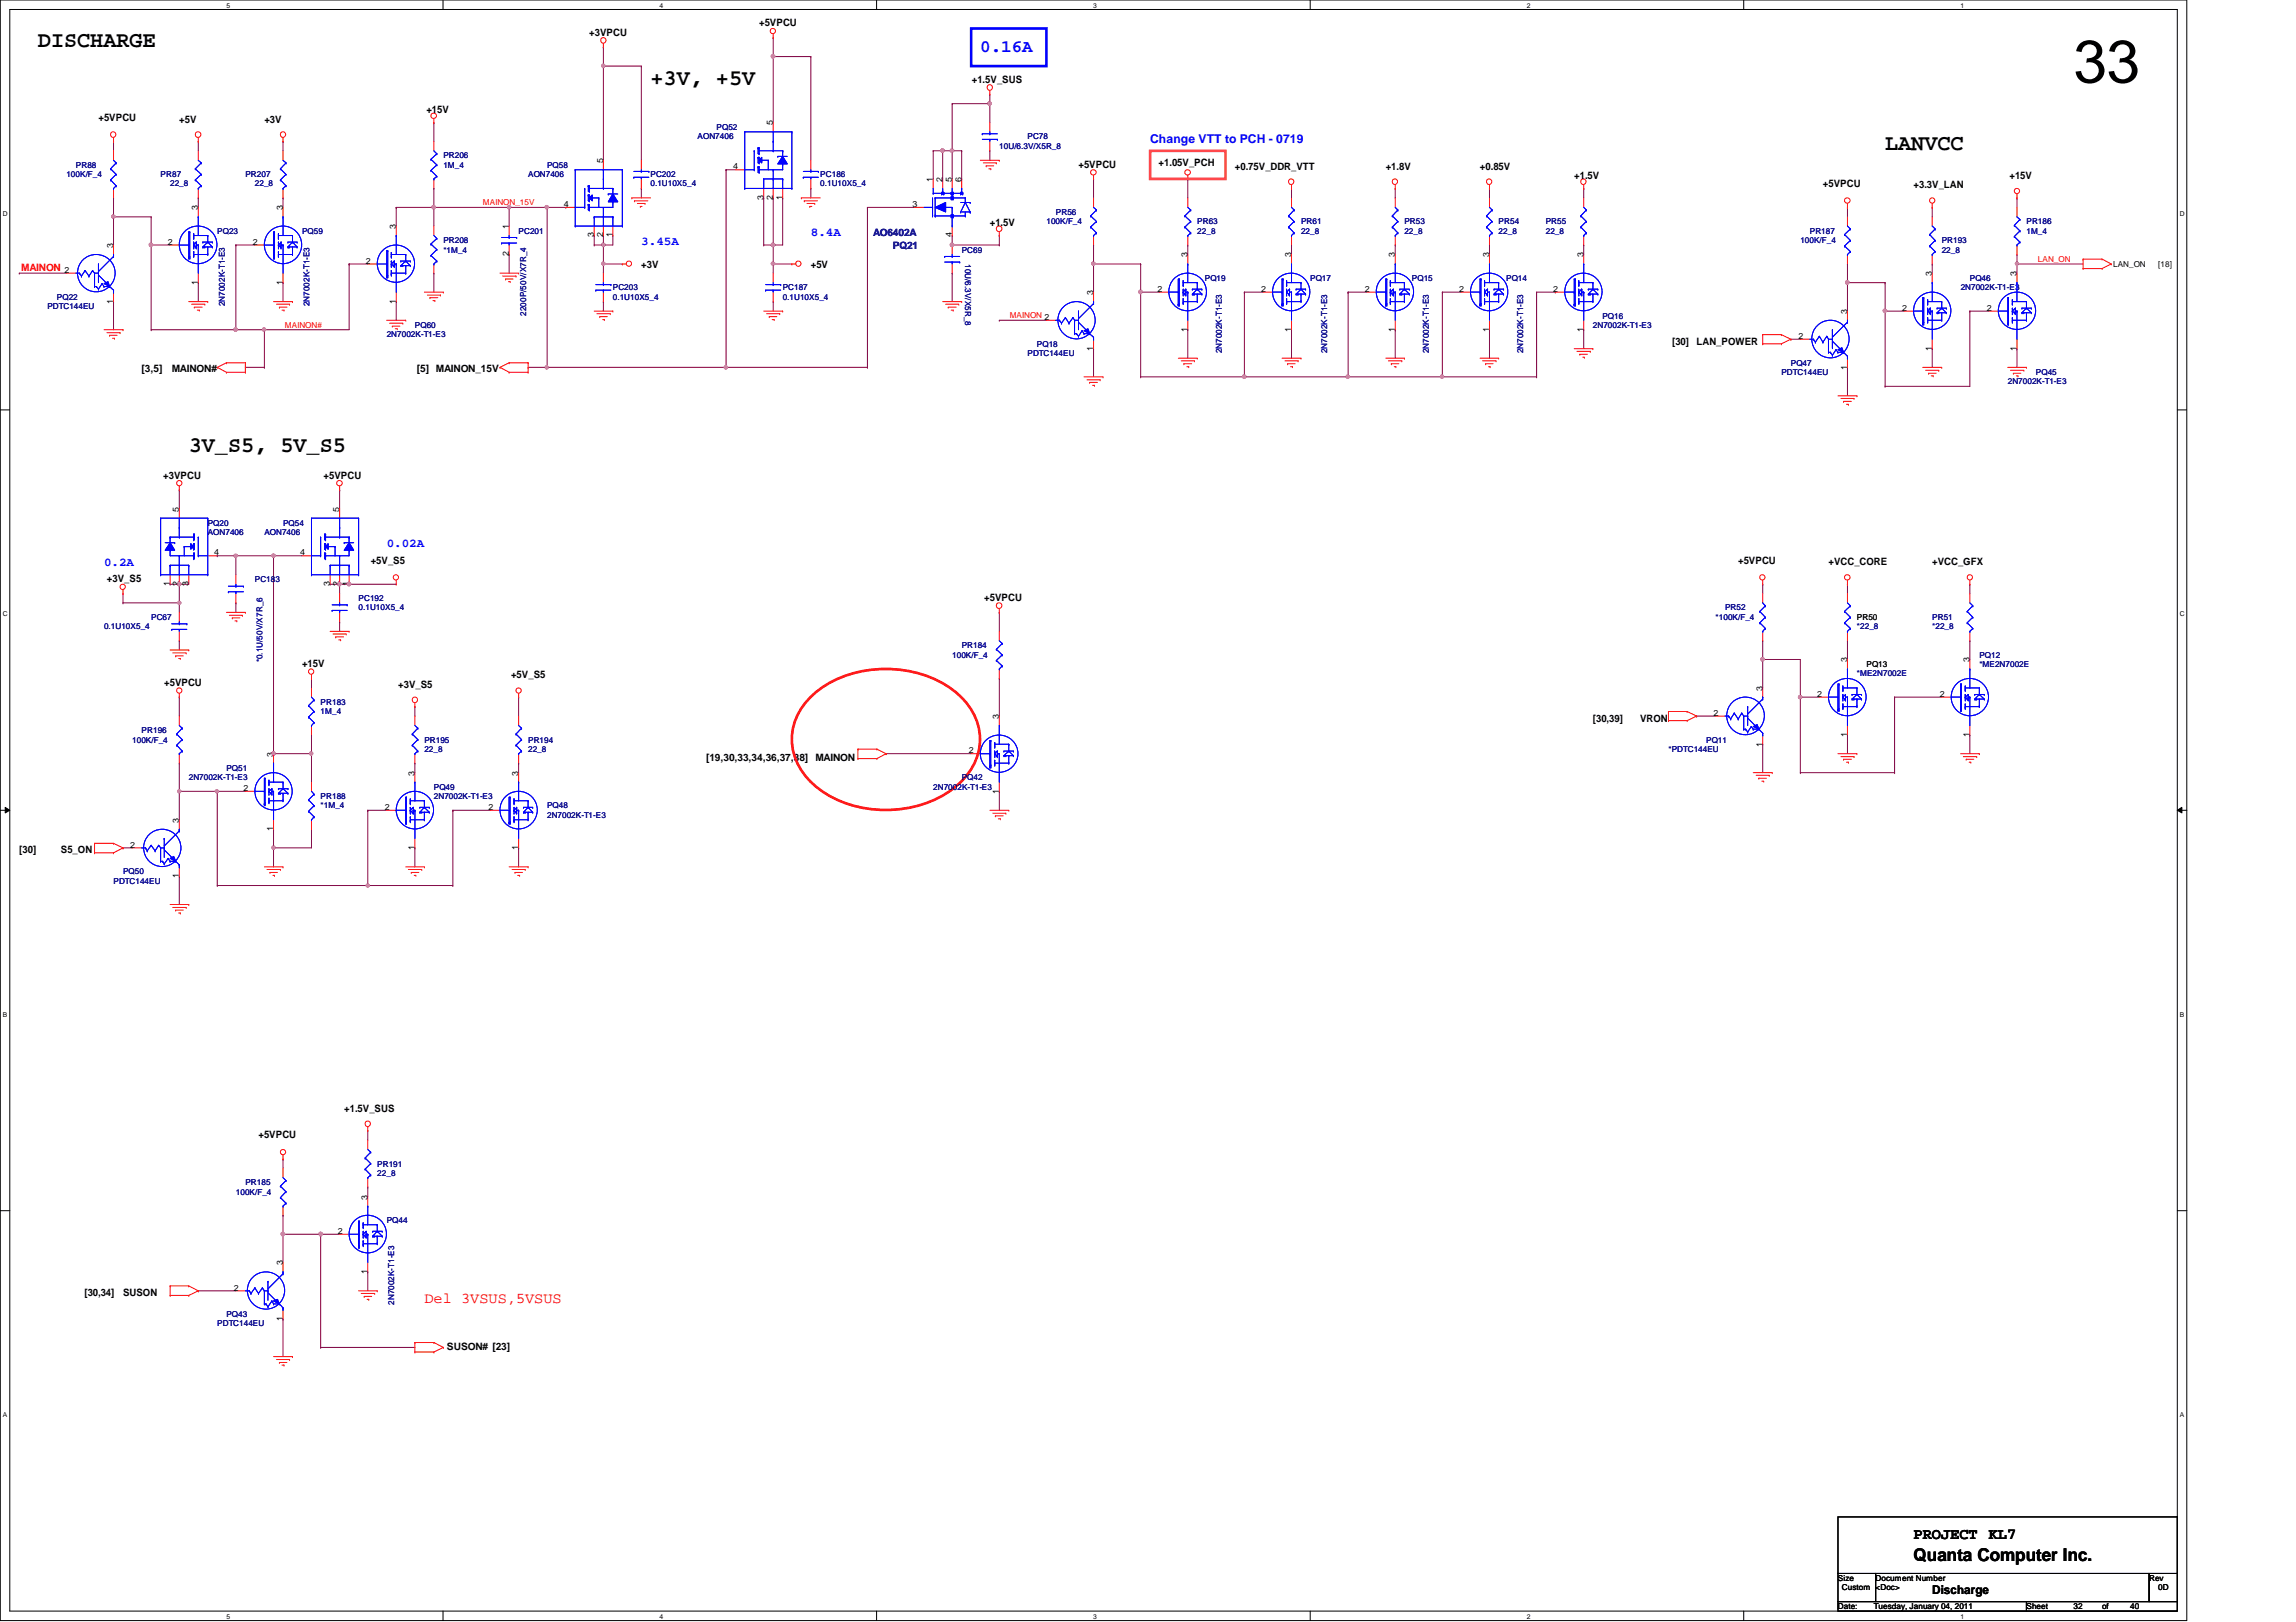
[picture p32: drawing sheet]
<svg xmlns="http://www.w3.org/2000/svg" width="297mm" height="210mm" viewBox="0 0 297 210" stroke-linecap="round" stroke-linejoin="round" font-family="sans-serif">
<defs><g id="words">
<text font-size="7.8" x="268.3" y="10.7">33</text>
<g font-size="2.9">
<text x="4.9" y="6.1">DISCHARGE</text>
<text x="84.2" y="11">+3V, +5V</text>
<text x="243.9" y="19.5">LANVCC</text>
<text x="24.4" y="58.5">3V_S5, 5V_S5</text>
</g>
<text font-size="2.3" fill="#00f" x="126.8" y="6.7">0.16A</text>
<text font-size="2.3" x="247.6" y="202.1">Quanta Computer Inc.</text>
<g font-size="2">
<text x="247.6" y="199.2">PROJECT</text>
<text x="257.3" y="199.2">KL7</text>
</g>
<text font-size="1.9" fill="#f00" x="54.9" y="168.6">Del 3VSUS,5VSUS</text>
<g font-size="1.6" fill="#00f">
<text x="148.8" y="18.5">Change VTT to PCH - 0719</text>
<text x="83" y="31.7">3.45A</text>
<text x="104.9" y="30.5">8.4A</text>
<text x="50" y="70.8">0.02A</text>
<text x="13.5" y="73.2">0.2A</text>
</g>
<text font-size="1.6" x="250" y="206.3">Discharge</text>
<g font-size="1.3">
<text x="76.2" y="4.7">+3VPCU</text>
<text x="98.2" y="3.4">+5VPCU</text>
<text x="125.7" y="10.8">+1.5V_SUS</text>
<text x="12.7" y="15.6">+5VPCU</text>
<text x="23.2" y="15.9">+5V</text>
<text x="34.2" y="15.9">+3V</text>
<text x="55.2" y="14.6">+15V</text>
<text x="139.5" y="21.7">+5VPCU</text>
<text x="149.9" y="21.5">+1.05V_PCH</text>
<text x="159.8" y="22">+0.75V_DDR_VTT</text>
<text x="179.3" y="22">+1.8V</text>
<text x="191.5" y="22">+0.85V</text>
<text x="203.7" y="23.2">+1.5V</text>
<text x="260" y="23.2">+15V</text>
<text x="128.1" y="29.3">+1.5V</text>
<text x="235.8" y="24.2">+5VPCU</text>
<text x="247.6" y="24.4">+3.3V_LAN</text>
<text x="83" y="34.6">+3V</text>
<text x="104.9" y="34.6">+5V</text>
<text x="216.3" y="44.6">[30]</text>
<text x="219.5" y="44.6">LAN_POWER</text>
<text x="18.3" y="48.2">[3,5]</text>
<text x="22.2" y="48.2">MAINON#</text>
<text x="53.9" y="48.2">[5] MAINON_15V</text>
<text x="21.1" y="61.9">+3VPCU</text>
<text x="41.9" y="61.9">+5VPCU</text>
<text x="13.8" y="75.4">+3V_S5</text>
<text x="48" y="72.9">+5V_S5</text>
<text x="127.3" y="77.8">+5VPCU</text>
<text x="224.9" y="72.9">+5VPCU</text>
<text x="236.6" y="73.2">+VCC_CORE</text>
<text x="250" y="73.2">+VCC_GFX</text>
<text x="21.2" y="88.8">+5VPCU</text>
<text x="39.1" y="86.3">+15V</text>
<text x="51.5" y="89">+3V_S5</text>
<text x="66.1" y="87.8">+5V_S5</text>
<text x="206.1" y="93.4">[30,39]</text>
<text x="212.2" y="93.4">VRON</text>
<text x="91.4" y="98.5">[19,30,33,34,36,37,38] MAINON</text>
<text x="2.5" y="110.4">[30]</text>
<text x="7.9" y="110.4">S5_ON</text>
<text x="44.5" y="143.9">+1.5V_SUS</text>
<text x="33.4" y="147.3">+5VPCU</text>
<text x="10.9" y="167.8">[30,34]</text>
<text x="15.9" y="167.8">SUSON</text>
<text x="57.8" y="174.7">SUSON# [23]</text>
</g>
<text font-size="1.3" fill="#f00" x="2.7" y="35.1">MAINON</text>
<g font-size="1.3" fill="#000080">
<text x="112.9" y="30.5">AO6402A</text>
<text x="115.5" y="32.2">PQ21</text>
</g>
<g font-size="1.1" fill="#000080">
<text x="92.7" y="16.8">PQ52</text>
<text x="8.6" y="22.9">100K/F_4</text>
<text x="9.8" y="21.7">PR88</text>
<text x="20.8" y="22.9">PR87</text>
<text x="31.7" y="22.9">PR207</text>
<text x="57.4" y="20.5">PR206</text>
<text x="57.4" y="21.7">1M_4</text>
<text x="68.3" y="22.9">AON7406</text>
<text x="70.8" y="21.7">PQ58</text>
<text x="84.2" y="22.9">PC202</text>
<text x="90.3" y="18">AON7406</text>
<text x="106.1" y="22.9">PC186</text>
<text x="129.3" y="19.3">10U/6.3V/X5R_8</text>
<text x="132.9" y="18">PC78</text>
<text x="22" y="24.1">22_8</text>
<text x="33" y="24.1">22_8</text>
<text x="84.2" y="24.1">0.1U10X5_4</text>
<text x="106.1" y="24.1">0.1U10X5_4</text>
<text x="135.4" y="29">100K/F_4</text>
<text x="136.6" y="27.8">PR56</text>
<text x="154.9" y="29">PR63</text>
<text x="168.3" y="29">PR61</text>
<text x="181.7" y="29">PR53</text>
<text x="193.9" y="29">PR54</text>
<text x="200" y="29">PR55</text>
<text x="262.2" y="29">PR186</text>
<text x="28.1" y="30.2">PQ23</text>
<text x="39.1" y="30.2">PQ59</text>
<text x="57.4" y="31.5">PR208</text>
<text x="57.4" y="32.7">*1M_4</text>
<text x="67.1" y="30.2">PC201</text>
<text x="124.4" y="32.7">PC69</text>
<text x="124.9" y="34.2" transform="rotate(90 124.9 34.2)">10U/6.3V/X5R_8</text>
<text x="154.9" y="30.2">22_8</text>
<text x="168.3" y="30.2">22_8</text>
<text x="181.7" y="30.2">22_8</text>
<text x="193.9" y="30.2">22_8</text>
<text x="200" y="30.2">22_8</text>
<text x="232.9" y="31.5">100K/F_4</text>
<text x="234.1" y="30.2">PR187</text>
<text x="251.2" y="31.5">PR193</text>
<text x="251.2" y="32.7">22_8</text>
<text x="262.2" y="30.2">1M_4</text>
<text x="6.1" y="40">PDTC144EU</text>
<text x="7.4" y="38.8">PQ22</text>
<text x="29.1" y="39.6" transform="rotate(-90 29.1 39.6)">2N7002K-T1-E3</text>
<text x="40" y="39.6" transform="rotate(-90 40 39.6)">2N7002K-T1-E3</text>
<text x="68.1" y="40.9" transform="rotate(-90 68.1 40.9)">2200P/50V/X7R_4</text>
<text x="79.3" y="37.5">PC203</text>
<text x="79.3" y="38.8">0.1U10X5_4</text>
<text x="101.3" y="37.5">PC187</text>
<text x="101.3" y="38.8">0.1U10X5_4</text>
<text x="155.9" y="36.3">PQ19</text>
<text x="169.5" y="36.3">PQ17</text>
<text x="182.7" y="36.3">PQ15</text>
<text x="194.9" y="36.3">PQ14</text>
<text x="207.3" y="41.2">PQ16</text>
<text x="253.7" y="37.5">2N7002K-T1-E3</text>
<text x="254.8" y="36.3">PQ46</text>
<text x="50" y="43.6">2N7002K-T1-E3</text>
<text x="53.7" y="42.4">PQ60</text>
<text x="132.9" y="46.1">PDTC144EU</text>
<text x="134.2" y="44.9">PQ18</text>
<text x="158.1" y="45.7" transform="rotate(-90 158.1 45.7)">2N7002K-T1-E3</text>
<text x="171.7" y="45.7" transform="rotate(-90 171.7 45.7)">2N7002K-T1-E3</text>
<text x="184.9" y="45.7" transform="rotate(-90 184.9 45.7)">2N7002K-T1-E3</text>
<text x="197.1" y="45.7" transform="rotate(-90 197.1 45.7)">2N7002K-T1-E3</text>
<text x="206.1" y="42.4">2N7002K-T1-E3</text>
<text x="231.7" y="47.3">PQ47</text>
<text x="230.5" y="48.5">PDTC144EU</text>
<text x="259.8" y="49.7">2N7002K-T1-E3</text>
<text x="263.4" y="48.5">PQ45</text>
<text x="26.9" y="68">PQ20</text>
<text x="26.9" y="69.3">AON7406</text>
<text x="34.2" y="69.3">AON7406</text>
<text x="36.6" y="68">PQ54</text>
<text x="33" y="75.4">PC183</text>
<text x="46.4" y="77.8">PC192</text>
<text x="13.5" y="81.4">0.1U10X5_4</text>
<text x="19.6" y="80.2">PC67</text>
<text x="46.4" y="79">0.1U10X5_4</text>
<text x="124.4" y="83.9">PR184</text>
<text x="222" y="80.2">*100K/F_4</text>
<text x="223.2" y="79">PR52</text>
<text x="240.2" y="81.4">*22_8</text>
<text x="250" y="80.2">PR51</text>
<text x="250" y="81.4">*22_8</text>
<text x="33.9" y="85.7" transform="rotate(-90 33.9 85.7)">*0.1U/50V/X7R_6</text>
<text x="123.2" y="85.1">100K/F_4</text>
<text x="240.2" y="87.5">*ME2N7002E</text>
<text x="256.1" y="85.1">PQ12</text>
<text x="256.1" y="86.3">*ME2N7002E</text>
<text x="18.3" y="94.9">PR196</text>
<text x="41.5" y="91.2">PR183</text>
<text x="41.5" y="92.4">1M_4</text>
<text x="17.1" y="96.1">100K/F_4</text>
<text x="24.4" y="101">2N7002K-T1-E3</text>
<text x="29.3" y="99.7">PQ51</text>
<text x="54.9" y="96.1">PR195</text>
<text x="54.9" y="97.3">22_8</text>
<text x="68.3" y="96.1">PR194</text>
<text x="68.3" y="97.3">22_8</text>
<text x="124.4" y="101">PQ42</text>
<text x="215.9" y="97.3">*PDTC144EU</text>
<text x="220.7" y="96.1">PQ11</text>
<text x="41.5" y="103.4">PR188</text>
<text x="41.5" y="104.6">*1M_4</text>
<text x="56.1" y="102.2">PQ49</text>
<text x="56.1" y="103.4">2N7002K-T1-E3</text>
<text x="70.8" y="104.6">PQ48</text>
<text x="70.8" y="105.8">2N7002K-T1-E3</text>
<text x="120.7" y="102.2">2N7002K-T1-E3</text>
<text x="15.9" y="113.2">PQ50</text>
<text x="14.7" y="114.4">PDTC144EU</text>
<text x="30.5" y="154.6">100K/F_4</text>
<text x="31.7" y="153.4">PR185</text>
<text x="48.8" y="151">PR191</text>
<text x="48.8" y="152.1">22_8</text>
<text x="50" y="158.2">PQ44</text>
<text x="28.1" y="171.7">PDTC144EU</text>
<text x="29.3" y="170.4">PQ43</text>
<text x="51" y="168.9" transform="rotate(-90 51 168.9)">2N7002K-T1-E3</text>
</g>
<g font-size="1.1">
<text x="100" y="16.2" transform="rotate(-90 100 16.2)">5</text>
<text x="78" y="21.1" transform="rotate(-90 78 21.1)">5</text>
<text x="94.9" y="21.9">4</text>
<text x="120.7" y="23.5" transform="rotate(-90 120.7 23.5)">1</text>
<text x="121.9" y="23.5" transform="rotate(-90 121.9 23.5)">2</text>
<text x="123.1" y="23.5" transform="rotate(-90 123.1 23.5)">5</text>
<text x="124.4" y="23.5" transform="rotate(-90 124.4 23.5)">6</text>
<text x="25.6" y="27.2" transform="rotate(-90 25.6 27.2)">3</text>
<text x="36.6" y="27.2" transform="rotate(-90 36.6 27.2)">3</text>
<text x="51.2" y="29.6" transform="rotate(-90 51.2 29.6)">3</text>
<text x="65.8" y="29.6" transform="rotate(-90 65.8 29.6)">1</text>
<text x="72.9" y="26.8">4</text>
<text x="98.8" y="25.9" transform="rotate(-90 98.8 25.9)">3</text>
<text x="100" y="25.9" transform="rotate(-90 100 25.9)">2</text>
<text x="101.2" y="25.9" transform="rotate(-90 101.2 25.9)">1</text>
<text x="118.1" y="26.8">3</text>
<text x="8.3" y="35.3">2</text>
<text x="14.6" y="32.1" transform="rotate(-90 14.6 32.1)">3</text>
<text x="21.7" y="31.7">2</text>
<text x="32.7" y="31.7">2</text>
<text x="47.3" y="34.1">2</text>
<text x="65.8" y="33.2" transform="rotate(-90 65.8 33.2)">2</text>
<text x="76.8" y="30.7" transform="rotate(-90 76.8 30.7)">3</text>
<text x="78" y="30.7" transform="rotate(-90 78 30.7)">2</text>
<text x="79.2" y="30.7" transform="rotate(-90 79.2 30.7)">1</text>
<text x="123.1" y="30.7" transform="rotate(-90 123.1 30.7)">4</text>
<text x="153.6" y="33.3" transform="rotate(-90 153.6 33.3)">3</text>
<text x="167" y="33.3" transform="rotate(-90 167 33.3)">3</text>
<text x="180.5" y="33.3" transform="rotate(-90 180.5 33.3)">3</text>
<text x="192.7" y="33.3" transform="rotate(-90 192.7 33.3)">3</text>
<text x="204.8" y="33.3" transform="rotate(-90 204.8 33.3)">3</text>
<text x="249.9" y="35.7" transform="rotate(-90 249.9 35.7)">3</text>
<text x="260.9" y="35.7" transform="rotate(-90 260.9 35.7)">3</text>
<text x="273.4" y="34.5">LAN_ON</text>
<text x="279.2" y="34.5">[18]</text>
<text x="14.6" y="39.3" transform="rotate(-90 14.6 39.3)">1</text>
<text x="25.6" y="36.8" transform="rotate(-90 25.6 36.8)">1</text>
<text x="36.6" y="36.8" transform="rotate(-90 36.6 36.8)">1</text>
<text x="51.2" y="39.3" transform="rotate(-90 51.2 39.3)">1</text>
<text x="141.4" y="38.2" transform="rotate(-90 141.4 38.2)">3</text>
<text x="149.7" y="37.8">2</text>
<text x="163.1" y="37.8">2</text>
<text x="176.6" y="37.8">2</text>
<text x="188.8" y="37.8">2</text>
<text x="201" y="37.8">2</text>
<text x="239" y="40.6" transform="rotate(-90 239 40.6)">3</text>
<text x="246.1" y="40.2">2</text>
<text x="257" y="40.2">2</text>
<text x="141.4" y="45.4" transform="rotate(-90 141.4 45.4)">1</text>
<text x="153.6" y="42.9" transform="rotate(-90 153.6 42.9)">1</text>
<text x="167" y="42.9" transform="rotate(-90 167 42.9)">1</text>
<text x="180.5" y="42.9" transform="rotate(-90 180.5 42.9)">1</text>
<text x="192.7" y="42.9" transform="rotate(-90 192.7 42.9)">1</text>
<text x="204.8" y="42.9" transform="rotate(-90 204.8 42.9)">1</text>
<text x="232.7" y="43.9">2</text>
<text x="239" y="47.8" transform="rotate(-90 239 47.8)">1</text>
<text x="249.9" y="45.4" transform="rotate(-90 249.9 45.4)">1</text>
<text x="260.9" y="45.4" transform="rotate(-90 260.9 45.4)">1</text>
<text x="23.2" y="66.2" transform="rotate(-90 23.2 66.2)">5</text>
<text x="27.7" y="71.9">4</text>
<text x="38.8" y="71.9">4</text>
<text x="43.9" y="66.2" transform="rotate(-90 43.9 66.2)">5</text>
<text x="22" y="75.9" transform="rotate(-90 22 75.9)">1</text>
<text x="23.2" y="75.9" transform="rotate(-90 23.2 75.9)">2</text>
<text x="24.4" y="75.9" transform="rotate(-90 24.4 75.9)">3</text>
<text x="42.7" y="75.9" transform="rotate(-90 42.7 75.9)">3</text>
<text x="43.9" y="75.9" transform="rotate(-90 43.9 75.9)">2</text>
<text x="45.1" y="75.9" transform="rotate(-90 45.1 75.9)">1</text>
<text x="240.2" y="80.2">PR50</text>
<text x="228" y="89.4" transform="rotate(-90 228 89.4)">3</text>
<text x="239" y="85.7" transform="rotate(-90 239 85.7)">3</text>
<text x="241.5" y="86.3">PQ13</text>
<text x="254.8" y="85.7" transform="rotate(-90 254.8 85.7)">3</text>
<text x="129.2" y="93" transform="rotate(-90 129.2 93)">3</text>
<text x="221.7" y="92.6">2</text>
<text x="235.1" y="90.2">2</text>
<text x="239" y="95.4" transform="rotate(-90 239 95.4)">1</text>
<text x="250.9" y="90.2">2</text>
<text x="254.8" y="95.4" transform="rotate(-90 254.8 95.4)">1</text>
<text x="35.3" y="97.9" transform="rotate(-90 35.3 97.9)">3</text>
<text x="53.6" y="100.4" transform="rotate(-90 53.6 100.4)">3</text>
<text x="67.1" y="100.4" transform="rotate(-90 67.1 100.4)">3</text>
<text x="125.3" y="97.5">2</text>
<text x="228" y="96.6" transform="rotate(-90 228 96.6)">1</text>
<text x="23.2" y="106.5" transform="rotate(-90 23.2 106.5)">3</text>
<text x="31.5" y="102.4">2</text>
<text x="35.3" y="107.6" transform="rotate(-90 35.3 107.6)">1</text>
<text x="49.8" y="104.8">2</text>
<text x="63.2" y="104.8">2</text>
<text x="129.2" y="102.7" transform="rotate(-90 129.2 102.7)">1</text>
<text x="16.8" y="109.7">2</text>
<text x="23.2" y="113.7" transform="rotate(-90 23.2 113.7)">1</text>
<text x="53.6" y="110" transform="rotate(-90 53.6 110)">1</text>
<text x="67.1" y="110" transform="rotate(-90 67.1 110)">1</text>
<text x="47.5" y="155.2" transform="rotate(-90 47.5 155.2)">3</text>
<text x="43.7" y="159.7">2</text>
<text x="30.3" y="167">2</text>
<text x="36.6" y="163.7" transform="rotate(-90 36.6 163.7)">3</text>
<text x="47.5" y="164.8" transform="rotate(-90 47.5 164.8)">1</text>
<text x="36.6" y="170.9" transform="rotate(-90 36.6 170.9)">1</text>
<text x="237.8" y="204.6">Size</text>
<text x="237.8" y="208.2">Date:</text>
<text x="238.3" y="205.8">Custom</text>
<text x="242.4" y="208.2">Tuesday, January 04, 2011</text>
<text x="242.7" y="205.8">&lt;Doc&gt;</text>
<text x="242.7" y="204.6">Document Number</text>
<text x="262.2" y="208.2">Sheet</text>
<text x="268.3" y="208.2">32</text>
<text x="271.9" y="208.2">of</text>
<text x="275.6" y="208.2">40</text>
<text x="278" y="204.6">Rev</text>
<text x="279.2" y="205.8">0D</text>
</g>
<g font-size="1.1" fill="#f00">
<text x="62.5" y="26.6">MAINON_15V</text>
<text x="263.6" y="33.9">LAN_ON</text>
<text x="130.6" y="41.2">MAINON 2</text>
<text x="36.9" y="42.4">MAINON#</text>
</g>
<g font-size=".9">
<text x="29.3" y="1">5</text>
<text x="85.3" y="1">4</text>
<text x="141.4" y="1">3</text>
<text x="197.5" y="1">2</text>
<text x="253.6" y="1">1</text>
<text x=".4" y="27.9">D</text>
<text x="282" y="27.9">D</text>
<text x=".4" y="79.8">C</text>
<text x="282" y="79.8">C</text>
<text x=".4" y="131.6">B</text>
<text x="282" y="131.6">B</text>
<text x=".4" y="183.4">A</text>
<text x="282" y="183.4">A</text>
<text x="29.3" y="209.5">5</text>
<text x="85.3" y="209.5">4</text>
<text x="141.4" y="209.5">3</text>
<text x="197.5" y="209.5">2</text>
<text x="253.6" y="209.5">1</text>
</g>
</g></defs>
<path d="M0 0h282.9v209.7h-282.9zM1.3 1.2h280.4v207.3h-280.4z" fill="none" stroke="#000" stroke-width=".13"/>
<g fill="#fff">
<path d="M29.3 .2h.5v.9h-.5z"/>
<path d="M29.3 208.7h.5v.9h-.5z"/>
</g>
<path d="M57.3 0v1.2M57.3 208.5v1.2" fill="none" stroke="#000" stroke-width=".13"/>
<g fill="#fff">
<path d="M85.3 .2h.5v.9h-.5z"/>
<path d="M85.3 208.7h.5v.9h-.5z"/>
</g>
<path d="M113.4 0v1.2M113.4 208.5v1.2" fill="none" stroke="#000" stroke-width=".13"/>
<g fill="#fff">
<path d="M141.4 .2h.5v.9h-.5z"/>
<path d="M141.4 208.7h.5v.9h-.5z"/>
</g>
<path d="M169.5 0v1.2M169.5 208.5v1.2" fill="none" stroke="#000" stroke-width=".13"/>
<g fill="#fff">
<path d="M197.5 .2h.5v.9h-.5z"/>
<path d="M197.5 208.7h.5v.9h-.5z"/>
</g>
<path d="M225.6 0v1.2M225.6 208.5v1.2" fill="none" stroke="#000" stroke-width=".13"/>
<g fill="#fff">
<path d="M253.6 .2h.5v.9h-.5z"/>
<path d="M253.6 208.7h.5v.9h-.5z"/>
<path d="M.4 27.1h.6v1h-.6z"/>
<path d="M282 27.1h.6v1h-.6z"/>
<path d="M.4 79h.6v.9h-.6z"/>
<path d="M282 79h.6v.9h-.6z"/>
</g>
<path d="M0 53h1.3M281.7 53h1.2" fill="none" stroke="#000" stroke-width=".13"/>
<g fill="#fff">
<path d="M.4 130.8h.5v.9h-.5z"/>
<path d="M282 130.8h.6v.9h-.6z"/>
</g>
<path d="M0 104.9h1.3M.7 104.5l.6 .4-.6 .3zM281.7 104.9l.6-.4v.7zM281.7 104.9h1.2" fill="none" stroke="#000" stroke-width=".13"/>
<path d="M.7 104.5l.6 .4-.6 .3zM281.7 104.9l.6-.4v.7z" fill="#000"/>
<g fill="#fff">
<path d="M.4 182.6h.5v1h-.5z"/>
<path d="M282 182.6h.6v1h-.6z"/>
</g>
<path d="M0 156.7h1.3M281.7 156.7h1.2" fill="none" stroke="#000" stroke-width=".13"/>
<path d="M14.7 28.1h.1M14.7 28.1h4.9M45.2 34.2h.1M45.2 34.2v8.5M51.3 26.8h.1M51.3 26.8h4.8M100 34.2h.1M100 34.2h2.4" fill="none" stroke="#800040" stroke-width=".13"/>
<path d="M99.8 34h.4v.1v.2h-.2h-.2z" fill-rule="evenodd" fill="#f0f"/>
<path d="M99.8 34h.4v.1v.2h-.2h-.2z" fill="none" stroke="#f0f" stroke-width=".13"/>
<path d="M260.9 34.2h.1M260.9 34.2v1.1" fill="none" stroke="#800040" stroke-width=".13"/>
<path d="M260.8 34h.3l.1 .1-.1 .2h-.2h-.1z" fill-rule="evenodd" fill="#f0f"/>
<path d="M260.8 34h.3l.1 .1-.1 .2h-.2h-.1z" fill="none" stroke="#f0f" stroke-width=".13"/>
<path d="M239 36.6h.1M239 36.6h4.9M243.9 40.3h.1M243.9 40.3h2.4M243.9 40.3v9.7M250 45.1h.1M250 45.1v2.4M260.9 45.1h.1M260.9 45.1v2.4" fill="none" stroke="#800040" stroke-width=".13"/>
<path d="M243.7 40.1h.3l.1 .1-.1 .2h-.2h-.1z" fill-rule="evenodd" fill="#f0f"/>
<path d="M243.7 40.1h.3l.1 .1-.1 .2h-.2h-.1z" fill="none" stroke="#f0f" stroke-width=".13"/>
<path d="M65.9 26.8h.1M65.9 26.8h4.9M100 31.7h.1M100 31.7v2.5M239 34.2h.1M239 34.2v2.4M243.9 50h.1M254.8 40.3h.1M254.8 40.3v9.7h-10.9M254.8 40.3h2.5" fill="none" stroke="#800040" stroke-width=".13"/>
<path d="M99.8 31.5h.4v.2v.1l-.2 .1-.2-.1z" fill-rule="evenodd" fill="#f0f"/>
<path d="M99.8 31.5h.4v.2v.1l-.2 .1-.2-.1z" fill="none" stroke="#f0f" stroke-width=".13"/>
<path d="M78.1 34.2h.1M78.1 31.7h.1M78.1 31.7v3.6M98.8 25.6h.1M98.8 25.6v6.1M250 34.2h.1M250 34.2v1.1" fill="none" stroke="#800040" stroke-width=".13"/>
<path d="M77.9 31.5h.3l.1 .2-.1 .1-.1 .1-.2-.1z" fill-rule="evenodd" fill="#f0f"/>
<path d="M77.9 31.5h.3l.1 .2-.1 .1-.1 .1-.2-.1z" fill="none" stroke="#f0f" stroke-width=".13"/>
<g fill="none" stroke="#800040" stroke-width=".13">
<path d="M14.7 25.6h.1M14.7 25.6v2.5M19.6 31.7h.1M19.6 28.1h.1M19.6 31.7h2.4M19.6 28.1v3.6M56.1 26.8h.1M56.1 26.8v2.5M76.9 30.5h.1M76.9 31.7h.1M76.9 30.5v1.2M78.1 30.5h.1"/>
<path d="M78.1 30.5v1.2h-1.2M250 26.8h.1M250 26.8v1.3"/>
</g>
<path d="M14.5 27.9h.3l.1 .1-.1 .2h-.2h-.1z" fill-rule="evenodd" fill="#f0f"/>
<path d="M14.5 27.9h.3l.1 .1-.1 .2h-.2h-.1z" fill="none" stroke="#f0f" stroke-width=".13"/>
<g fill="none" stroke="#800040" stroke-width=".13">
<path d="M56.1 35.3h.1M56.1 35.3v2.5M78.1 31.7h.1M79.3 30.5h.1M79.3 30.5v1.2h-1.2M93.9 22h.1M93.9 22v25.5M100 31.7h.1M101.3 25.6h.1M101.3 25.6v6.1h-1.3M239 36.6h.1M239 36.6v3.7"/>
<path d="M260.9 34.2h.1M260.9 34.2h8.6M36.6 170.7h.1M36.6 170.7v4.9"/>
</g>
<path d="M238.8 36.4h.3l.1 .1-.1 .2-.1 .1-.2-.1z" fill-rule="evenodd" fill="#f0f"/>
<path d="M238.8 36.4h.3l.1 .1-.1 .2-.1 .1-.2-.1z" fill="none" stroke="#f0f" stroke-width=".13"/>
<path d="M78.1 6.1h.1M78.1 8.6h.1M78.1 6.1v14.6M243.9 36.6h.1M243.9 36.6v3.7" fill="none" stroke="#800040" stroke-width=".13"/>
<path d="M77.9 8.4h.3l.1 .1-.1 .2-.1 .1-.2-.1z" fill-rule="evenodd" fill="#f0f"/>
<path d="M77.9 8.4h.3l.1 .1-.1 .2-.1 .1-.2-.1z" fill="none" stroke="#f0f" stroke-width=".13"/>
<g fill="none" stroke="#800040" stroke-width=".13">
<path d="M100 7.3h.1M100 4.9h.1M100 4.9v11M147.6 37.8h.1M147.6 37.8v11M153.7 23.2h.1M153.7 31.7h.1M153.7 23.2v2.4M153.7 31.7v1.2M167.1 31.7h.1M167.1 24.4h.1M167.1 24.4v1.2"/>
<path d="M167.1 31.7v1.2"/>
</g>
<path d="M147.4 37.6h.3l.1 .2-.1 .1-.2 .1-.1-.1z" fill-rule="evenodd" fill="#f0f"/>
<path d="M147.4 37.6h.3l.1 .2-.1 .1-.2 .1-.1-.1z" fill="none" stroke="#f0f" stroke-width=".13"/>
<g fill="none" stroke="#800040" stroke-width=".13">
<path d="M141.5 34.2h.1M141.5 34.2h6.1M147.6 37.8h.1M147.6 34.2h.1M147.6 37.8h2.4M147.6 34.2v3.6M161 37.8h.1M161 37.8h2.4M161 37.8v11h-13.4M129.3 41.4h.1M129.3 41.4h6.1M147.6 48.8h.1"/>
<path d="M153.7 42.7h.1M153.7 42.7v3.7M167.1 42.7h.1M167.1 42.7v3.7"/>
</g>
<path d="M160.8 48.6h.3l.1 .1-.1 .2-.2 .1-.1-.1z" fill-rule="evenodd" fill="#f0f"/>
<path d="M160.8 48.6h.3l.1 .1-.1 .2-.2 .1-.1-.1z" fill="none" stroke="#f0f" stroke-width=".13"/>
<g fill="none" stroke="#800040" stroke-width=".13">
<path d="M14.7 18.3h.1M14.7 18.3v1.2M141.5 23.2h.1M141.5 34.2h.1M141.5 23.2v2.4M141.5 34.2v3.6M260.9 25.6h.1M260.9 25.6v1.2M19.6 42.7h.1M19.6 42.7h10.9M141.5 45.1h.1M141.5 45.1v3.7"/>
<path d="M36.6 157.3h.1M36.6 157.3v2.4"/>
</g>
<path d="M141.3 34h.3l.1 .1-.1 .2h-.2h-.1z" fill-rule="evenodd" fill="#f0f"/>
<path d="M141.3 34h.3l.1 .1-.1 .2h-.2h-.1z" fill="none" stroke="#f0f" stroke-width=".13"/>
<path d="M34.2 42.7h.1M34.2 42.7h11" fill="none" stroke="#800040" stroke-width=".13"/>
<path d="M34 42.5h.3l.1 .1-.1 .2-.1 .1-.2-.1z" fill-rule="evenodd" fill="#f0f"/>
<path d="M34 42.5h.3l.1 .1-.1 .2-.1 .1-.2-.1z" fill="none" stroke="#f0f" stroke-width=".13"/>
<path d="M41.5 159.7h.1M41.5 159.7h2.4" fill="none" stroke="#800040" stroke-width=".13"/>
<path d="M41.3 159.5h.3l.1 .2-.1 .2h-.1h-.2z" fill-rule="evenodd" fill="#f0f"/>
<path d="M41.3 159.5h.3l.1 .2-.1 .2h-.1h-.2z" fill="none" stroke="#f0f" stroke-width=".13"/>
<g fill="none" stroke="#800040" stroke-width=".13">
<path d="M14.7 28.1h.1M14.7 28.1v3.6M239 75.6h.1M239 75.6v1.2M219.5 92.7h.1M219.5 92.7h2.5M228 96.3h.1M228 85.3h.1M228 85.3h4.9v4.9M228 85.3v3.7M228 96.3v3.7M232.9 90.2h.1"/>
<path d="M232.9 90.2h2.5M239 95.1h.1M239 82.9h.1M239 82.9v2.4M239 95.1v2.4"/>
</g>
<path d="M227.9 85.1h.3l.1 .2-.1 .2-.2 .1-.1-.1z" fill-rule="evenodd" fill="#f0f"/>
<path d="M227.9 85.1h.3l.1 .2-.1 .2-.2 .1-.1-.1z" fill="none" stroke="#f0f" stroke-width=".13"/>
<g fill="none" stroke="#800040" stroke-width=".13">
<path d="M25.7 18.3h.1M25.7 18.3v1.2M36.6 18.3h.1M36.6 18.3v1.2M25.7 25.6h.1M25.7 25.6v1.2M36.6 25.6h.1M36.6 25.6v1.2M56.1 26.8h.1M56.1 26.8h9.8M78.1 39h.1M78.1 39v1.3"/>
<path d="M100 39h.1M100 39v1.3M239 26.8h.1M239 26.8v1.3M228 75.6h.1M228 75.6v1.2M228 82.9h.1M228 82.9v2.4M36.6 159.7h.1M36.6 159.7v3.7"/>
</g>
<path d="M55.9 26.6h.4v.2v.2l-.2 .1-.2-.1z" fill-rule="evenodd" fill="#f0f"/>
<path d="M55.9 26.6h.4v.2v.2l-.2 .1-.2-.1z" fill="none" stroke="#f0f" stroke-width=".13"/>
<path d="M56.1 15.9h.1M56.1 15.9v2.4M19.6 31.7h.1M19.6 31.7v11" fill="none" stroke="#800040" stroke-width=".13"/>
<path d="M19.4 31.5h.3l.1 .2-.1 .1-.2 .1-.1-.1z" fill-rule="evenodd" fill="#f0f"/>
<path d="M19.4 31.5h.3l.1 .2-.1 .1-.2 .1-.1-.1z" fill="none" stroke="#f0f" stroke-width=".13"/>
<path d="M30.5 31.7h.1M30.5 31.7h2.5M30.5 31.7v11" fill="none" stroke="#800040" stroke-width=".13"/>
<path d="M30.3 42.5h.4v.1v.2l-.2 .1-.2-.1z" fill-rule="evenodd" fill="#f0f"/>
<path d="M30.3 42.5h.4v.1v.2l-.2 .1-.2-.1z" fill="none" stroke="#f0f" stroke-width=".13"/>
<path d="M78.1 8.6h.1M78.1 8.6h4.9M83 8.6h.1M83 8.6v12.1M100 7.3h.1M100 7.3h4.9M104.9 7.3h.1M104.9 7.3v13.4M51.3 26.8h.1M51.3 26.8v2.5M83 24.4h.1M83 24.4v1.2" fill="none" stroke="#800040" stroke-width=".13"/>
<path d="M99.8 7.1h.4v.2v.2h-.2h-.2z" fill-rule="evenodd" fill="#f0f"/>
<path d="M99.8 7.1h.4v.2v.2h-.2h-.2z" fill="none" stroke="#f0f" stroke-width=".13"/>
<path d="M78.1 34.2h.1M78.1 34.2h2.4M104.9 24.4h.1M104.9 24.4v1.2" fill="none" stroke="#800040" stroke-width=".13"/>
<path d="M77.9 34h.3l.1 .1-.1 .2h-.1h-.2z" fill-rule="evenodd" fill="#f0f"/>
<path d="M77.9 34h.3l.1 .1-.1 .2h-.1h-.2z" fill="none" stroke="#f0f" stroke-width=".13"/>
<path d="M70.8 26.8h.1M70.8 26.8v20.7M100 34.2h.1M100 34.2v1.1" fill="none" stroke="#800040" stroke-width=".13"/>
<path d="M70.6 47.4h.3v.1v.2l-.2 .1-.1-.1z" fill-rule="evenodd" fill="#f0f"/>
<path d="M70.6 47.4h.3v.1v.2l-.2 .1-.1-.1z" fill="none" stroke="#f0f" stroke-width=".13"/>
<path d="M65.9 26.8h.1M65.9 26.8v2.5" fill="none" stroke="#800040" stroke-width=".13"/>
<path d="M65.7 26.6h.3l.1 .2-.1 .2-.1 .1-.2-.1z" fill-rule="evenodd" fill="#f0f"/>
<path d="M65.7 26.6h.3l.1 .2-.1 .2-.1 .1-.2-.1z" fill="none" stroke="#f0f" stroke-width=".13"/>
<g fill="none" stroke="#800040" stroke-width=".13">
<path d="M2.5 35.3h.1M2.5 35.3h6.1M14.7 39h.1M14.7 39v3.7M25.7 36.6h.1M25.7 36.6v2.4M36.6 36.6h.1M36.6 36.6v2.4M45.2 34.2h.1M45.2 34.2h2.4M51.3 39h.1M51.3 39v2.4"/>
<path d="M56.1 24.4h.1M56.1 24.4v2.4M65.9 32.9h.1M65.9 32.9v2.4M93.9 22h.1M93.9 22h1.3M141.5 31.7h.1M141.5 31.7v2.5M260.9 32.9h.1M260.9 32.9v1.3M231.7 43.9h.1M231.7 43.9h1.2"/>
<path d="M239 47.5h.1M239 47.5v3.7M15.9 78h.1M15.9 78h7.3M23.2 78h.1M23.2 78v1.2M129.3 79.2h.1M129.3 79.2v2.5M129.3 87.8h.1M129.3 87.8v4.9M15.9 109.7h.1M15.9 109.7h1.2"/>
<path d="M58.6 104.9h.1M58.6 104.9h4.9M129.3 102.4h.1M129.3 102.4v2.5M36.6 150h.1M36.6 150v1.2M47.6 153.6h.1M47.6 146.3h.1M47.6 146.3v1.2M47.6 153.6v1.3M25.7 167h.1M25.7 167h4.8"/>
<path d="M47.6 164.6h.1M47.6 164.6v2.4"/>
</g>
<path d="M23 77.9h.3l.1 .1-.1 .2h-.1h-.2z" fill-rule="evenodd" fill="#f0f"/>
<path d="M23 77.9h.3l.1 .1-.1 .2h-.1h-.2z" fill="none" stroke="#f0f" stroke-width=".13"/>
<path d="M45.2 75.6h.1M45.2 75.6h6.1" fill="none" stroke="#800040" stroke-width=".13"/>
<path d="M45 75.4h.3l.1 .2-.1 .1-.2 .1-.1-.1z" fill-rule="evenodd" fill="#f0f"/>
<path d="M45 75.4h.3l.1 .2-.1 .1-.2 .1-.1-.1z" fill="none" stroke="#f0f" stroke-width=".13"/>
<path d="M30.5 78h.1M30.5 78v1.2M23.2 98.8h.1M23.2 98.8v3.6M23.2 102.4h.1M23.2 102.4h4.9" fill="none" stroke="#800040" stroke-width=".13"/>
<path d="M23 102.3h.3l.1 .1-.1 .1-.1 .1-.2-.1z" fill-rule="evenodd" fill="#f0f"/>
<path d="M23 102.3h.3l.1 .1-.1 .1-.1 .1-.2-.1z" fill="none" stroke="#f0f" stroke-width=".13"/>
<path d="M35.4 97.5h.1M35.4 97.5h4.9M35.4 109.7h.1M35.4 109.7v2.5" fill="none" stroke="#800040" stroke-width=".13"/>
<path d="M35.2 109.5h.3l.1 .2-.1 .2h-.1h-.2z" fill-rule="evenodd" fill="#f0f"/>
<path d="M35.2 109.5h.3l.1 .2-.1 .2h-.1h-.2z" fill="none" stroke="#f0f" stroke-width=".13"/>
<path d="M40.3 97.5h.1M40.3 95.1h.1M40.3 95.1v6.1" fill="none" stroke="#800040" stroke-width=".13"/>
<path d="M40.1 97.3h.3l.1 .2-.1 .2h-.1h-.2z" fill-rule="evenodd" fill="#f0f"/>
<path d="M40.1 97.3h.3l.1 .2-.1 .2h-.1h-.2z" fill="none" stroke="#f0f" stroke-width=".13"/>
<g fill="none" stroke="#800040" stroke-width=".13">
<path d="M23.2 113.4h.1M23.2 113.4v3.7M28.1 114.6h.1M28.1 102.4h.1M28.1 114.6h30.5M28.1 102.4h3.6M35.4 107.3h.1M35.4 109.7h.1M35.4 107.3v2.4M40.3 107.3h.1M40.3 107.3v2.4h-4.9M53.7 109.7h.1"/>
<path d="M53.7 109.7v2.5M58.6 114.6h.1"/>
</g>
<path d="M27.9 102.3h.3l.1 .1-.1 .1-.1 .1-.2-.1z" fill-rule="evenodd" fill="#f0f"/>
<path d="M27.9 102.3h.3l.1 .1-.1 .1-.1 .1-.2-.1z" fill="none" stroke="#f0f" stroke-width=".13"/>
<path d="M23.2 102.4h.1M23.2 102.4v3.7M47.6 104.9h.1M47.6 104.9h2.4M47.6 104.9v9.7M58.6 104.9h.1M58.6 104.9v9.7" fill="none" stroke="#800040" stroke-width=".13"/>
<path d="M47.4 114.4h.3l.1 .2-.1 .1-.1 .1-.2-.1z" fill-rule="evenodd" fill="#f0f"/>
<path d="M47.4 114.4h.3l.1 .2-.1 .1-.1 .1-.2-.1z" fill="none" stroke="#f0f" stroke-width=".13"/>
<path d="M23.2 63.4h.1M23.2 75.6h.1M23.2 63.4v2.4M23.2 75.6v2.4" fill="none" stroke="#800040" stroke-width=".13"/>
<path d="M23 75.4h.3l.1 .2-.1 .1-.1 .1-.2-.1z" fill-rule="evenodd" fill="#f0f"/>
<path d="M23 75.4h.3l.1 .2-.1 .1-.1 .1-.2-.1z" fill="none" stroke="#f0f" stroke-width=".13"/>
<path d="M15.9 76.8h.1M15.9 76.8v1.2M30.5 71.9h.1M30.5 71.9h4.9M43.9 75.6h.1M43.9 75.6v1.2M23.2 90.2h.1M23.2 90.2v2.5M40.3 87.8h.1M40.3 87.8v1.2" fill="none" stroke="#800040" stroke-width=".13"/>
<path d="M35.2 71.8h.3l.1 .1-.1 .2h-.1h-.2z" fill-rule="evenodd" fill="#f0f"/>
<path d="M35.2 71.8h.3l.1 .1-.1 .2h-.1h-.2z" fill="none" stroke="#f0f" stroke-width=".13"/>
<path d="M30.5 71.9h.1M30.5 71.9v2.5" fill="none" stroke="#800040" stroke-width=".13"/>
<path d="M30.3 71.8h.4v.1v.2h-.2h-.2z" fill-rule="evenodd" fill="#f0f"/>
<path d="M30.3 71.8h.4v.1v.2h-.2h-.2z" fill="none" stroke="#f0f" stroke-width=".13"/>
<g fill="none" stroke="#800040" stroke-width=".13">
<path d="M70.8 47.5h.1M70.8 47.5h23.1M35.4 71.9h.1M35.4 71.9h3.7M43.9 63.4h.1M43.9 63.4v2.4M23.2 82.9h.1M23.2 82.9v1.2M43.9 80.5h.1M43.9 80.5v1.2M53.7 91.4h.1M53.7 91.4v1.3"/>
<path d="M67.1 98.8h.1M67.1 90.2h.1M67.1 90.2v2.5M67.1 98.8v1.2M28.1 102.4h.1M28.1 102.4v12.2M67.1 109.7h.1M67.1 109.7v2.5"/>
</g>
<path d="M93.7 47.4h.4v.1v.2l-.2 .1-.2-.1z" fill-rule="evenodd" fill="#f0f"/>
<path d="M93.7 47.4h.4v.1v.2l-.2 .1-.2-.1z" fill="none" stroke="#f0f" stroke-width=".13"/>
<g fill="none" stroke="#800040" stroke-width=".13">
<path d="M98.8 31.7h.1M100 25.6h.1M100 25.6v6.1h-1.2M174.4 37.8h.1M174.4 37.8v11M174.4 37.8h2.4M180.5 24.4h.1M180.5 31.7h.1M180.5 24.4v1.2M180.5 31.7v1.2M186.6 37.8h.1M186.6 37.8h2.4"/>
<path d="M186.6 37.8v11M192.7 24.4h.1M192.7 31.7h.1M192.7 24.4v1.2M192.7 31.7v1.2M68.3 47.5h.1M68.3 47.5h2.5M161 48.8h.1M161 48.8h25.6M174.4 48.8h.1M180.5 42.7h.1M180.5 42.7v3.7"/>
<path d="M186.6 48.8h.1M192.7 42.7h.1M192.7 42.7v3.7M28.1 71.9h.1M28.1 71.9h2.4M114.6 97.5h.1M114.6 97.5h11"/>
</g>
<path d="M186.4 48.6h.3l.1 .1-.1 .2-.1 .1-.2-.1z" fill-rule="evenodd" fill="#f0f"/>
<path d="M186.4 48.6h.3l.1 .1-.1 .2-.1 .1-.2-.1z" fill="none" stroke="#f0f" stroke-width=".13"/>
<path d="M174.2 48.6h.3l.1 .1-.1 .2-.1 .1-.2-.1z" fill-rule="evenodd" fill="#f0f"/>
<path d="M174.2 48.6h.3l.1 .1-.1 .2-.1 .1-.2-.1z" fill="none" stroke="#f0f" stroke-width=".13"/>
<path d="M254.8 75.6h.1M254.8 75.6v1.2M232.9 100h.1M232.9 90.2v9.8M245.1 90.2h.1M245.1 90.2h6.1M254.8 82.9h.1M254.8 95.1h.1M254.8 82.9v2.4M254.8 95.1v2.4" fill="none" stroke="#800040" stroke-width=".13"/>
<path d="M232.7 90.1h.3l.1 .1-.1 .1-.1 .1-.2-.1z" fill-rule="evenodd" fill="#f0f"/>
<path d="M232.7 90.1h.3l.1 .1-.1 .1-.1 .1-.2-.1z" fill="none" stroke="#f0f" stroke-width=".13"/>
<path d="M35.4 71.9h.1M35.4 71.9v25.6M232.9 100h12.2M245.1 100h.1M245.1 90.2h.1M245.1 90.2v9.8" fill="none" stroke="#800040" stroke-width=".13"/>
<path d="M35.2 97.3h.3l.1 .2-.1 .2h-.1h-.2z" fill-rule="evenodd" fill="#f0f"/>
<path d="M35.2 97.3h.3l.1 .2-.1 .2h-.1h-.2z" fill="none" stroke="#f0f" stroke-width=".13"/>
<path d="M35.2 71.8h.3l.1 .1-.1 .2h-.1h-.2z" fill-rule="evenodd" fill="#f0f"/>
<path d="M35.2 71.8h.3l.1 .1-.1 .2h-.1h-.2z" fill="none" stroke="#f0f" stroke-width=".13"/>
<path d="M128.1 19.5h.1M128.1 13.4h.1M128.1 13.4v2.5M128.1 19.5v1.2M30.5 42.7h.1M30.5 42.7h3.7v4.8M31.7 47.5h.1M31.7 47.5h2.5M34.2 47.5h.1M53.7 98.8h.1M53.7 98.8v1.2" fill="none" stroke="#800040" stroke-width=".13"/>
<path d="M127.9 13.2h.3l.1 .2-.1 .2h-.2h-.1z" fill-rule="evenodd" fill="#f0f"/>
<path d="M127.9 13.2h.3l.1 .2-.1 .2h-.2h-.1z" fill="none" stroke="#f0f" stroke-width=".13"/>
<g fill="none" stroke="#800040" stroke-width=".13">
<path d="M120.7 19.5h.1M120.7 19.5v3.7M120.7 19.5h1.3M122 19.5h.1M122 19.5v3.7M124.4 19.5v3.7M112.2 26.8h.1M112.2 26.8h6.1M112.2 26.8v20.7M123.2 30.5h.1M123.2 35.3h.1M123.2 30.5v1.2"/>
<path d="M123.2 35.3v3.7M124.4 23.2h.1M93.9 47.5h.1M93.9 47.5h18.3M112.2 47.5h.1"/>
</g>
<path d="M121.8 19.3h.3l.1 .2-.1 .1-.2 .1-.1-.1z" fill-rule="evenodd" fill="#f0f"/>
<path d="M121.8 19.3h.3l.1 .2-.1 .1-.2 .1-.1-.1z" fill="none" stroke="#f0f" stroke-width=".13"/>
<path d="M122 19.5h1.2M123.2 19.5h.1" fill="none" stroke="#800040" stroke-width=".13"/>
<path d="M123 19.3h.3l.1 .2-.1 .1-.2 .1-.1-.1z" fill-rule="evenodd" fill="#f0f"/>
<path d="M123 19.3h.3l.1 .2-.1 .1-.2 .1-.1-.1z" fill="none" stroke="#f0f" stroke-width=".13"/>
<path d="M123.2 19.5h.1M123.2 13.4h.1M123.2 13.4v9.8M123.2 19.5h1.2M123.2 13.4h4.9M124.4 19.5h.1M128.1 13.4h.1M128.1 12.2h.1M128.1 12.2v1.2M123.2 31.7h6.1M129.3 31.7h.1" fill="none" stroke="#800040" stroke-width=".13"/>
<path d="M123 31.5h.3l.1 .2-.1 .1-.2 .1-.1-.1z" fill-rule="evenodd" fill="#f0f"/>
<path d="M123 31.5h.3l.1 .2-.1 .1-.2 .1-.1-.1z" fill="none" stroke="#f0f" stroke-width=".13"/>
<g fill="none" stroke="#800040" stroke-width=".13">
<path d="M70.8 26.8h2.4M73.2 26.8h.1M129.3 30.5h.1M129.3 30.5v1.2M198.8 37.8h.1M198.8 37.8v11M198.8 37.8h2.4M201.2 37.8h.1M204.9 31.7h.1M204.9 24.4h.1M204.9 24.4v1.2M204.9 31.7v1.2"/>
<path d="M186.6 48.8h12.2M198.8 48.8h.1M204.9 42.7h.1M204.9 42.7v2.4"/>
</g>
<path d="M70.6 26.6h.3v.2v.2l-.2 .1-.1-.1z" fill-rule="evenodd" fill="#f0f"/>
<path d="M70.6 26.6h.3v.2v.2l-.2 .1-.1-.1z" fill="none" stroke="#f0f" stroke-width=".13"/>
<path d="M43.9 75.6h.1M43.9 75.6h1.3" fill="none" stroke="#800040" stroke-width=".13"/>
<path d="M43.7 75.4h.4l.1 .2-.1 .1-.2 .1-.2-.1z" fill-rule="evenodd" fill="#f0f"/>
<path d="M43.7 75.4h.4l.1 .2-.1 .1-.2 .1-.2-.1z" fill="none" stroke="#f0f" stroke-width=".13"/>
<path d="M22 75.6h.1M22 75.6h2.4M23.2 75.6h.1M42.7 75.6h.1M42.7 75.6h1.2M41.5 159.7h.1M41.5 159.7v14.7M41.5 174.4h.1M41.5 174.4h12.2" fill="none" stroke="#800040" stroke-width=".13"/>
<path d="M41.3 159.5h.3l.1 .2-.1 .2h-.1h-.2z" fill-rule="evenodd" fill="#f0f"/>
<path d="M41.3 159.5h.3l.1 .2-.1 .2h-.1h-.2z" fill="none" stroke="#f0f" stroke-width=".13"/>
<path d="M36.6 159.7h.1M36.6 159.7h4.9" fill="none" stroke="#800040" stroke-width=".13"/>
<path d="M36.4 159.5h.3l.1 .2-.1 .2h-.1h-.2z" fill-rule="evenodd" fill="#f0f"/>
<path d="M36.4 159.5h.3l.1 .2-.1 .2h-.1h-.2z" fill="none" stroke="#f0f" stroke-width=".13"/>
<g fill="none" stroke="#f00" stroke-width=".13">
<path d="M14.7 18.3h.1M14.7 17.8v.5M25.7 18.3h.1M25.7 17.8v.5M36.6 18.3h.1M36.6 17.8v.5M56.1 15.9h.1M56.1 15.4v.5M78.1 6.1h.1M78.1 5.6v.5M100 4.9h.1M100 4.4v.5"/>
<path d="M128.1 12.2h.1M128.1 11.7v.5M24.4 39h2.5M24.8 39.4h1.7M25.1 39.8h.1M25.1 39.8h1.1M26.5 39.4h.1M26.9 39h.1M35.4 39h2.4M35.8 39.4h1.7M36.1 39.8h.1M36.1 39.8h1"/>
<path d="M37.5 39.4h.1M37.8 39h.1M54.9 37.8h2.5M55.3 38.2h1.7M55.6 38.5h.1M55.6 38.5h1M56 38.9h.3M56.3 38.9h.1M57 38.2h.1M57.4 37.8h.1M64.7 35.3h2.4M65 35.7h1.8"/>
<path d="M65.4 36.1h.1M65.4 36.1h1M65.8 36.4h.2M66 36.4h.1M66.8 35.7h.1M67.1 35.3h.1M80.5 34.2h.1M80.5 34.2h.5M81.7 25.6h.1M81.7 25.6h2.5M82.1 26h.1M82.1 26h1.7"/>
<path d="M82.5 26.3h.9M82.8 26.7h.1M82.8 26.7h.3M83.4 26.3h.1M102.4 34.2h.1M102.4 34.2h.6M103.7 25.6h.1M103.7 25.6h2.4M104.1 26h.1M104.1 26h1.6M104.4 26.3h1M104.8 26.7h.1"/>
<path d="M104.8 26.7h.2M104.9 20.7v1.3M104.9 23.2v1.2M105.4 26.3h.1M122 39h2.4M122.3 39.4h1.7M122.7 39.8h.1M122.7 39.8h1M124 39.4h.1M124.4 39h.1M126.8 20.7h2.5M127.2 21.1h1.7"/>
<path d="M127.6 21.5h.1M127.6 21.5h1M127.9 21.8h.3M128.2 21.8h.1M128.9 21.1h.1M129.3 30.5h.1M129.3 20.7h.1M129.3 30v.5M141.5 23.2h.1M141.5 22.7v.5M153.7 23.2h.1M153.7 22.7v.5"/>
<path d="M167.1 24.4h.1M167.1 23.9v.5M180.5 24.4h.1M180.5 23.9v.5M192.7 24.4h.1M192.7 23.9v.5M204.9 24.4h.1M204.9 23.9v.5M239 26.8h.1M239 26.3v.5M250 26.8h.1M250 26.3v.5"/>
<path d="M260.9 25.6h.1M260.9 25.1v.5M269.5 33.5h.1M269.5 34.8h.1M269.5 34.8h2.4M269.5 33.5h2.4M269.5 33.5v1.3M271.9 34.8h.1M271.9 33.5h.1M271.9 33.5l1.2 .7M273.1 34.2h.1M273.1 34.2l-1.2 .6"/>
<path d="M13.5 42.7h2.4M13.8 43.1h1.7M14.2 43.4h.1M14.2 43.4h1M14.6 43.8h.2M14.8 43.8h.1M15.5 43.1h.1M15.9 42.7h.1M25.5 40.1h.3M25.8 40.1h.1M28.1 47.5h.1M28.1 47.5l1.2 .7"/>
<path d="M29.3 46.9h.1M29.3 48.2h.1M29.3 46.9h2.4M29.3 48.2h2.4M29.3 46.9l-1.2 .6M31.7 48.2h.1M31.7 46.9h.1M31.7 46.9v1.3M36.5 40.1h.2M36.7 40.1h.1M50 41.4h2.5M50.4 41.8h1.7"/>
<path d="M50.8 42.2h.1M50.8 42.2h.9M51.1 42.5h.3M51.4 42.5h.1M52.1 41.8h.1M52.5 41.4h.1M64.7 47.5h.1M64.7 47.5l1.2 .7M65.9 46.9h.1M65.9 48.2h.1M65.9 46.9h2.4M65.9 46.9l-1.2 .6"/>
<path d="M65.9 48.2h2.4M68.3 48.2h.1M68.3 46.9h.1M68.3 46.9v1.3M76.9 40.3h2.4M77.2 40.6h1.7M77.6 41h.1M77.6 41h1M78 41.4h.2M78.2 41.4h.1M78.9 40.6h.1M79.3 40.3h.1"/>
<path d="M98.8 40.3h2.5M99.2 40.6h1.7M99.5 41h.1M99.5 41h1M99.9 41.4h.3M100.2 41.4h.1M100.9 40.6h.1M101.3 40.3h.1M123.1 40.1h.2M123.3 40.1h.1M140.2 48.8h2.5M140.6 49.1h1.7"/>
<path d="M141 49.5h.1M141 49.5h1M141.3 49.9h.3M141.6 49.9h.1M142.3 49.1h.1M142.7 48.8h.1M152.4 46.4h2.5M152.8 46.7h1.7M153.2 47.1h.1M153.2 47.1h1M153.5 47.5h.3M153.8 47.5h.1"/>
<path d="M154.5 46.7h.1M154.9 46.4h.1M165.9 46.4h2.4M166.2 46.7h1.7M166.6 47.1h.1M166.6 47.1h1M167 47.5h.2M167.2 47.5h.1M167.9 46.7h.1M168.3 46.4h.1M179.3 46.4h2.4M179.6 46.7h1.8"/>
<path d="M180 47.1h.1M180 47.1h1M180.4 47.5h.2M180.6 47.5h.1M181.4 46.7h.1M181.7 46.4h.1M191.5 46.4h2.4M191.8 46.7h1.7M192.2 47.1h.1M192.2 47.1h1M192.6 47.5h.2M192.8 47.5h.1"/>
<path d="M193.5 46.7h.1M193.9 46.4h.1M203.7 45.1h2.4M204 45.5h1.7M204.4 45.8h.1M204.4 45.8h1M204.8 46.2h.2M205 46.2h.1M205.7 45.5h.1M206.1 45.1h.1M228 44.5h.1M228 43.3h.1"/>
<path d="M228 43.3h2.5M228 44.5h2.5M228 43.3v1.2M230.5 43.3h.1M230.5 44.5h.1M230.5 43.3l1.2 .6M231.7 43.9h.1M231.7 43.9l-1.2 .6M237.8 51.2h2.4M238.2 51.6h1.7M238.5 51.9h.1M238.5 51.9h1"/>
<path d="M238.9 52.3h.2M239.1 52.3h.1M239.9 51.6h.1M240.2 51.2h.1M248.7 47.5h2.5M249.1 47.9h1.7M249.5 48.3h.1M249.5 48.3h1M249.8 48.6h.3M250.1 48.6h.1M250.8 47.9h.1M251.2 47.5h.1"/>
<path d="M259.8 47.5h2.4M260.1 47.9h1.7M260.5 48.3h.1M260.5 48.3h.9M260.9 48.6h.2M261.1 48.6h.1M261.8 47.9h.1M262.2 47.5h.1M15.9 76.8h.1M15.9 76.3v.5M23.2 63.4h.1M23.2 62.9v.5"/>
<path d="M29.3 79.2h2.4M29.7 79.6h1.7M30.1 80h.1M30.1 80h.9M31.4 79.6h.1M31.7 79.2h.1M43.9 63.4h.1M43.9 62.9v.5M51.3 75.6h.1M51.3 75.1v.5M129.3 79.2h.1M129.3 78.8v.4"/>
<path d="M228 75.6h.1M228 75.1v.5M239 75.6h.1M239 75.1v.5M254.8 75.6h.1M254.8 75.1v.5M22 84.1h2.4M22.3 84.5h1.8M22.7 84.9h.1M22.7 84.9h1M23.1 85.2h.2M23.2 90.2h.1"/>
<path d="M23.2 89.7v.5M23.3 85.2h.1M24.1 84.5h.1M24.4 84.1h.1M30.4 80.3h.2M30.6 80.3h.1M40.3 87.8h.1M40.3 87.3v.5M42.7 81.7h2.5M43.1 82h1.7M43.4 82.4h.1M43.4 82.4h1"/>
<path d="M43.8 82.8h.3M44.1 82.8h.1M44.8 82h.1M45.2 81.7h.1M53.7 91.4h.1M53.7 91v.4M67.1 90.2h.1M67.1 89.7v.5M111 98.2h.1M111 96.9h.1M111 98.2h2.4M111 96.9v1.3"/>
<path d="M111 96.9h2.4M113.4 98.2h.1M113.4 96.9h.1M113.4 96.9l1.2 .6M114.6 97.5h.1M114.6 97.5l-1.2 .7M215.9 93.3h.1M215.9 92.1h.1M215.9 92.1h2.4M215.9 93.3h2.4M215.9 92.1v1.2M218.3 92.1h.1"/>
<path d="M218.3 93.3h.1M218.3 92.1l1.2 .6M219.5 92.7h.1M219.5 92.7l-1.2 .6M226.8 100h2.5M229.3 100h.1M237.8 97.5h2.4M238.2 97.9h1.7M238.5 98.3h.1M238.5 98.3h1M238.9 98.6h.2M239.1 98.6h.1"/>
<path d="M239.9 97.9h.1M240.2 97.5h.1M253.7 97.5h2.4M254 97.9h1.7M254.4 98.3h.1M254.4 98.3h1M254.8 98.6h.2M255 98.6h.1M255.7 97.9h.1M256.1 97.5h.1M12.2 109.1h.1M12.2 110.4h.1"/>
<path d="M12.2 109.1h2.5M12.2 109.1v1.3M12.2 110.4h2.5M14.7 109.1h.1M14.7 110.4h.1M14.7 109.1l1.2 .6M15.9 109.7h.1M15.9 109.7l-1.2 .7M22 117.1h2.4M22.3 117.4h1.8M22.7 117.8h.1M22.7 117.8h1"/>
<path d="M23.1 118.2h.2M23.3 118.2h.1M24.1 117.4h.1M24.4 117.1h.1M34.2 112.2h2.4M34.5 112.5h1.8M34.9 112.9h.1M34.9 112.9h1M35.3 113.3h.2M35.5 113.3h.1M36.3 112.5h.1M36.6 112.2h.1"/>
<path d="M52.5 112.2h2.4M52.8 112.5h1.8M53.2 112.9h.1M53.2 112.9h1M53.6 113.3h.2M53.8 113.3h.1M54.6 112.5h.1M54.9 112.2h.1M65.9 112.2h2.4M66.2 112.5h1.7M66.6 112.9h.1M66.6 112.9h1"/>
<path d="M67 113.3h.2M67.2 113.3h.1M67.9 112.5h.1M68.3 112.2h.1M128.1 104.9h2.4M128.4 105.2h1.7M128.8 105.6h.1M128.8 105.6h1M129.2 106h.2M129.4 106h.1M130.1 105.2h.1M130.5 104.9h.1"/>
<path d="M227.2 100.3h1.7M227.5 100.7h.1M227.5 100.7h1M227.9 101.1h.3M228.2 101.1h.1M228.9 100.3h.1M36.6 150h.1M36.6 149.5v.5M47.6 146.3h.1M47.6 145.8v.5M22 167.6h.1M22 166.4h.1"/>
<path d="M22 166.4h2.4M22 167.6h2.4M22 166.4v1.2M24.4 166.4h.1M24.4 167.6h.1M24.4 166.4l1.3 .6M25.7 167h.1M25.7 167l-1.3 .6M30.5 167h1.2M35.4 175.6h2.4M35.8 175.9h1.7M36.1 176.3h.1"/>
<path d="M36.1 176.3h1M36.5 176.7h.2M36.6 163.4v1.2M36.6 169.5v1.2M36.7 176.7h.1M37.5 175.9h.1M37.8 175.6h.1M46.4 167h2.4M46.7 167.4h1.8M47.1 167.8h.1M47.1 167.8h1M47.5 168.1h.2"/>
<path d="M47.7 168.1h.1M48.5 167.4h.1M48.8 167h.1M53.7 173.7h.1M53.7 175h.1M53.7 175h2.4M53.7 173.7h2.4M53.7 173.7v1.3M56.1 175h.1M56.1 173.7h.1M56.1 173.7l1.3 .7M57.4 174.4h.1"/>
<path d="M57.4 174.4l-1.3 .6"/>
<circle cx="14.6" cy="17.4" r=".35"/>
<circle cx="25.6" cy="17.4" r=".37"/>
<circle cx="36.6" cy="17.4" r=".35"/>
<circle cx="56.1" cy="15" r=".36"/>
<circle cx="78" cy="5.2" r=".35"/>
<circle cx="100" cy="4" r=".34"/>
<circle cx="128" cy="11.3" r=".35"/>
<circle cx="81.4" cy="34.1" r=".34"/>
<circle cx="103.3" cy="34.1" r=".34"/>
<circle cx="129.3" cy="29.6" r=".37"/>
<circle cx="141.5" cy="22.3" r=".36"/>
<circle cx="153.6" cy="22.3" r=".36"/>
<circle cx="167" cy="23.5" r=".35"/>
<circle cx="180.4" cy="23.5" r=".35"/>
<circle cx="192.6" cy="23.5" r=".35"/>
<circle cx="204.8" cy="23.5" r=".35"/>
<circle cx="239" cy="25.9" r=".36"/>
<circle cx="250" cy="25.9" r=".34"/>
<circle cx="260.9" cy="24.7" r=".34"/>
<circle cx="15.9" cy="75.9" r=".34"/>
<circle cx="23.2" cy="62.5" r=".34"/>
<circle cx="43.9" cy="62.5" r=".36"/>
<circle cx="51.2" cy="74.7" r=".34"/>
<circle cx="129.3" cy="78.4" r=".37"/>
<circle cx="228" cy="74.7" r=".34"/>
<circle cx="239" cy="74.7" r=".36"/>
<circle cx="254.8" cy="74.7" r=".34"/>
<circle cx="23.2" cy="89.4" r=".34"/>
<circle cx="40.3" cy="86.9" r=".34"/>
<circle cx="53.7" cy="90.6" r=".35"/>
<circle cx="67.1" cy="89.4" r=".34"/>
<circle cx="36.6" cy="149.1" r=".34"/>
<circle cx="47.6" cy="145.4" r=".35"/>
</g>
<path d="M237.8 196.3h43.9v7.3h-43.9zM237.8 203.6h4.9v3.7h-4.9zM237.8 207.3h24.4v1.2h-24.4zM242.7 203.6h35.3v3.7h-35.3zM262.2 207.3h19.5v1.2h-19.5zM278 203.6h3.7v3.7h-3.7z" fill="none" stroke="#000" stroke-width=".13"/>
<path d="M125.6 3.7h9.8v4.9h-9.8z" fill="none" stroke="#00f" stroke-width=".34"/>
<path d="M104.6 90.5a13.9 13.9 0 0 1 11.5-3.9 12.7 12.7 0 0 1 9.3 4.8 7.2 7.2 0 0 1-.8 9.5 14 14 0 0 1-11.5 3.8 12.7 12.7 0 0 1-9.2-4.7 7.3 7.3 0 0 1 .7-9.5z" fill="none" stroke="#f00" stroke-width=".34"/>
<path d="M148.8 19.5h9.7v3.7h-9.7z" fill="none" stroke="#ff8000" stroke-width=".34"/>
<path d="M103.9 22.9h.1M103.9 22.9h2M103.9 22.2h2M104.9 22.2h.1M104.9 22.9h.1M104.9 22v.2M104.9 22.9v.3M105.9 22.2h.1" fill="none" stroke="#00f" stroke-width=".13"/>
<path d="M35.4 168.4l.5-.3 .2 .6z" fill="#00f"/>
<g fill="none" stroke="#00f" stroke-width=".13">
<path d="M31.7 167h.6M32.3 167h.1M32.3 167l.2 .4M32.5 167.4h.1M33 166.7h.1M33 166.7l-.5 .7M33 166.7l.4 .7M33.4 167.4h.1M33.9 166.7h.1M33.9 166.7l-.5 .7M33.9 166.7l.3 .3M34.2 167h.1"/>
<path d="M34.2 168.7h.1M34.2 167h.5M34.2 167v1.7M34.2 168.7h.2M34.4 168.7h.1M34.4 168.7l.3 .4M34.7 167h.1M34.7 165.8h.1M34.7 169.1h.1M34.7 165.8v2.5M34.7 167.3l.9 1M35.2 168.4h.1"/>
<path d="M35.2 168.4l-.5 .7M35.2 168.4l.2 .3M35.4 168.4l.5-.3 .2 .6zM35.4 168.7h.1M35.4 168.7h.7M35.6 168.3h.1M36.1 168.7h.1M36.1 168.7l.5 .5M36.6 169.5h.1M36.6 169.2h.1M36.6 164.8h.1M36.6 164.6h.1"/>
<path d="M36.6 164.6v.2M36.6 169.2v.3M36.6 164.8l-1.9 2"/>
<circle cx="34.4" cy="167" r="2.42"/>
</g>
<path d="M35.4 168.4l.5-.3 .2 .6z" fill="#00f"/>
<g fill="none" stroke="#00f" stroke-width=".13">
<path d="M128.9 84h.1M128.9 85.5h.1M128.9 84l.8 .8M128.9 85.5l.8 .7M129.3 86.6h.1M129.3 82.9l.4 .4M129.7 83.3h.1M129.7 84.8h.1M129.7 86.2h.1M129.7 83.3l-.8 .7M129.7 84.8l-.8 .7M129.7 86.2l-.4 .4"/>
<path d="M31.7 167h.6M32.3 167h.1M32.3 167l.2 .4M32.5 167.4h.1M33 166.7h.1M33 166.7l-.5 .7M33 166.7l.4 .7M33.4 167.4h.1M33.9 166.7h.1M33.9 166.7l-.5 .7M33.9 166.7l.3 .3M34.2 167h.1"/>
<path d="M34.2 168.7h.1M34.2 167h.5M34.2 167v1.7M34.2 168.7h.2M34.4 168.7h.1M34.4 168.7l.3 .4M34.7 167h.1M34.7 165.8h.1M34.7 169.1h.1M34.7 165.8v2.5M34.7 167.3l.9 1M35.2 168.4h.1"/>
<path d="M35.2 168.4l-.5 .7M35.2 168.4l.2 .3M35.4 168.4l.5-.3 .2 .6zM35.4 168.7h.1M35.4 168.7h.7M35.6 168.3h.1M36.1 168.7h.1M36.1 168.7l.5 .5M36.6 169.5h.1M36.6 169.2h.1M36.6 164.8h.1M36.6 164.6h.1"/>
<path d="M36.6 164.6v.2M36.6 169.2v.3M36.6 164.8l-1.9 2"/>
<circle cx="34.4" cy="167" r="2.42"/>
</g>
<path d="M8.6 35.3h1.2M14.7 31.7v1.2M14.7 37.8v1.2M129.3 81.7v1.2M129.3 86.6v1.2" fill="none" stroke="#f00" stroke-width=".13"/>
<path d="M13.5 36.7l.5-.3 .2 .7z" fill="#00f"/>
<g fill="none" stroke="#00f" stroke-width=".13">
<path d="M9.8 35.3h.5M10.3 35.3h.1M10.3 35.3l.2 .4M10.5 35.7h.1M11 35h.1M11 35l-.5 .7M11 35l.5 .7M11.5 35.7h.1M12 35h.1M12 35l-.5 .7M12 35l.2 .3M12.2 35.3h.1"/>
<path d="M12.2 37.1h.1M12.2 35.3h.5M12.2 35.3v1.8M12.2 37.1h.3M12.5 37.1h.1M12.5 37.1l.2 .3M12.7 35.3h.1M12.7 34.2h.1M12.7 37.4h.1M12.7 34.2v2.4M12.7 35.6l1 1M13.2 36.7h.1"/>
<path d="M13.2 36.7l-.5 .7M13.2 36.7l.3 .4M13.5 36.7l.5-.3 .2 .7zM13.5 37.1h.1M13.5 37.1h.7M13.7 36.6h.1M14.2 37.1h.1M14.2 37.1l.5 .4M14.7 37.8h.1M14.7 37.5h.1M14.7 33.2h.1M14.7 32.9h.1"/>
<path d="M14.7 32.9v.3M14.7 37.5v.3M14.7 33.2l-2 1.9"/>
<circle cx="12.5" cy="35.3" r="2.43"/>
</g>
<path d="M13.5 36.7l.5-.3 .2 .7z" fill="#00f"/>
<g fill="none" stroke="#00f" stroke-width=".13">
<path d="M9.8 35.3h.5M10.3 35.3h.1M10.3 35.3l.2 .4M10.5 35.7h.1M11 35h.1M11 35l-.5 .7M11 35l.5 .7M11.5 35.7h.1M12 35h.1M12 35l-.5 .7M12 35l.2 .3M12.2 35.3h.1"/>
<path d="M12.2 37.1h.1M12.2 35.3h.5M12.2 35.3v1.8M12.2 37.1h.3M12.5 37.1h.1M12.5 37.1l.2 .3M12.7 35.3h.1M12.7 34.2h.1M12.7 37.4h.1M12.7 34.2v2.4M12.7 35.6l1 1M13.2 36.7h.1"/>
<path d="M13.2 36.7l-.5 .7M13.2 36.7l.3 .4M13.5 36.7l.5-.3 .2 .7zM13.5 37.1h.1M13.5 37.1h.7M13.7 36.6h.1M14.2 37.1h.1M14.2 37.1l.5 .4M14.7 37.8h.1M14.7 37.5h.1M14.7 33.2h.1M14.7 32.9h.1"/>
<path d="M14.7 32.9v.3M14.7 37.5v.3M14.7 33.2l-2 1.9"/>
<circle cx="12.5" cy="35.3" r="2.43"/>
</g>
<path d="M118.3 26.8h1.2M120.7 23.2v1.2M122 23.2v1.2M123.2 23.2v1.2M123.2 29.3v1.2M124.4 23.2v1.2" fill="none" stroke="#f00" stroke-width=".13"/>
<path d="M121 26.8l1.3-.6v1.2z" fill="#00f"/>
<g fill="none" stroke="#00f" stroke-width=".13">
<path d="M119.5 26.8h1.1M120.6 26.8h.1M120.6 27.8h.1M120.6 27.9h.1M120.6 25.6v2.3M120.7 25h.1M120.7 24.4v.6M120.7 25h3.7M121 26.8l1.3-.6v1.2zM121 25.6h.1M121 27.9h.1M121 25.6v2.3"/>
<path d="M121 25.6h3.9M121 27.9h3.9M121.8 24.9h.1M121.8 25.1h.1M121.8 24.9h.3M121.8 25.1h.3M121.8 24.9v.2M122 25h.1M122 24.4v.6M122.1 25h.1M122.1 24.9h.1M122.1 25.1h.1"/>
<path d="M122.1 24.9v.2M122.3 26.8h.9M123.1 24.9h.1M123.1 25.1h.1M123.1 25.5h.1M123.1 25.7h.1M123.1 27.8h.1M123.1 28.1h.1M123.1 24.9h.2M123.1 25.1h.2M123.1 24.9v.2M123.1 25.5v.2"/>
<path d="M123.1 27.8v.3M123.1 25.7h.2M123.1 25.5h.2M123.1 27.8h.2M123.1 28.1h.2M123.2 25h.1M123.2 25.1h.1M123.2 26.8h.1M123.2 25.6h.1M123.2 25.7h.1M123.2 27.8h.1M123.2 29.3h.1"/>
<path d="M123.2 24.4v1.2M123.2 26.8v2.5M123.3 25.1h.1M123.3 24.9h.1M123.3 25.7h.1M123.3 25.5h.1M123.3 28.1h.1M123.3 27.8h.1M123.3 24.9v.2M123.3 25.5v.2M123.3 27.8v.3M124.3 25.1h.1"/>
<path d="M124.3 24.9h.1M124.3 27.4h.1M124.3 24.9h.2M124.3 25.1h.2M124.3 24.9v.2M124.3 26.2h1.2M124.4 24.9h.1M124.4 25h.1M124.4 24.4h.1M124.4 24.4v.6M124.4 27.4h1.1M124.5 24.9h.1"/>
<path d="M124.5 25h.1M124.5 25.1h.1M124.5 24.9v.2M124.9 25.6h.1M124.9 26.2h.1M124.9 27.9h.1M124.9 25.6v.6M124.9 27.4v.5M124.9 26.2l-.6 1.2M124.9 26.2l.6 1.2M125.5 26.2h.1M125.5 27.4h.1"/>
</g>
<path d="M121 26.8l1.3-.6v1.2z" fill="#00f"/>
<g fill="none" stroke="#00f" stroke-width=".13">
<path d="M56.1 19.5l.4 .4M56.5 19.9h.1M56.5 19.9l-.8 .7M127.1 17.3h.1M127.1 17.3h1.9M127.1 18h1.9M128.1 18h.1M128.1 17.3h.1M128.1 17.1v.2M128.1 18v.3M129 18h.1M14.3 21.8h.1"/>
<path d="M14.3 23.3h.1M14.3 21.8l.7 .8M14.3 23.3l.7 .7M14.7 24.4h.1M14.7 20.7l.3 .4M15 21.1h.1M15 22.6h.1M15 24h.1M15 21.1l-.7 .7M15 22.6l-.7 .7M15 24l-.3 .4M55.7 20.6h.1"/>
<path d="M55.7 22.1h.1M55.7 20.6l.8 .7M55.7 22.1l.8 .7M56.1 23.2h.1M56.5 21.3h.1M56.5 22.8h.1M56.5 21.3l-.8 .8M56.5 22.8l-.4 .4M119.5 26.8h1.1M120.6 26.8h.1M120.6 27.8h.1M120.6 27.9h.1"/>
<path d="M120.6 25.6v2.3M120.7 25h.1M120.7 24.4v.6M120.7 25h3.7M121 26.8l1.3-.6v1.2zM121 25.6h.1M121 27.9h.1M121 25.6v2.3M121 25.6h3.9M121 27.9h3.9M121.8 24.9h.1M121.8 25.1h.1"/>
<path d="M121.8 24.9h.3M121.8 25.1h.3M121.8 24.9v.2M122 25h.1M122 24.4v.6M122.1 25h.1M122.1 24.9h.1M122.1 25.1h.1M122.1 24.9v.2M122.3 26.8h.9M123.1 24.9h.1M123.1 25.1h.1"/>
<path d="M123.1 25.5h.1M123.1 25.7h.1M123.1 27.8h.1M123.1 28.1h.1M123.1 24.9h.2M123.1 25.1h.2M123.1 24.9v.2M123.1 25.5v.2M123.1 27.8v.3M123.1 25.7h.2M123.1 25.5h.2M123.1 27.8h.2"/>
<path d="M123.1 28.1h.2M123.2 25h.1M123.2 25.1h.1M123.2 26.8h.1M123.2 25.6h.1M123.2 25.7h.1M123.2 27.8h.1M123.2 29.3h.1M123.2 24.4v1.2M123.2 26.8v2.5M123.3 25.1h.1M123.3 24.9h.1"/>
<path d="M123.3 25.7h.1M123.3 25.5h.1M123.3 28.1h.1M123.3 27.8h.1M123.3 24.9v.2M123.3 25.5v.2M123.3 27.8v.3M124.3 25.1h.1M124.3 24.9h.1M124.3 27.4h.1M124.3 24.9h.2M124.3 25.1h.2"/>
<path d="M124.3 24.9v.2M124.3 26.2h1.2M124.4 24.9h.1M124.4 25h.1M124.4 24.4h.1M124.4 24.4v.6M124.4 27.4h1.1M124.5 24.9h.1M124.5 25h.1M124.5 25.1h.1M124.5 24.9v.2M124.9 25.6h.1"/>
<path d="M124.9 26.2h.1M124.9 27.9h.1M124.9 25.6v.6M124.9 27.4v.5M124.9 26.2l-.6 1.2M124.9 26.2l.6 1.2M125.5 26.2h.1M125.5 27.4h.1M151.2 37.8h1.2M152.4 39.4h.1M152.4 37.8h.1M152.4 39.5h.1"/>
<path d="M152.4 39.5h.2M152.6 36.1h.1M152.6 39.3h.1M152.6 39.5h.1M152.6 36.1h-.2v3.4M152.6 36.1v3.4M153.1 36.6h.1M153.1 37.8h.1M153.1 37.4h.1M153.1 38.2h.1M153.1 38.7h.1M153.1 39.2h.1"/>
<path d="M153.1 36.3h.1M153.1 36.8h.1M153.1 37h.1M153.1 39h.1M153.1 39.3h.1M153.1 36.6h1.8M153.1 39h1.8M153.1 37.8l.2 .3M153.1 36.3v.7M153.1 37.4v.8M153.1 38.7v.6M153.3 38.1h.1"/>
<path d="M153.3 38.1l.1 .1M153.4 38.2h.1M153.4 37.4h.1M153.4 37.8h.1M153.4 37.8h.3M153.4 37.4l-.3 .4M153.4 37.4v.8M153.7 37.8h.1M153.7 34.2h.1M153.7 34.2v2.4M153.7 37.8v3.6M154.3 38.1h.1"/>
<path d="M154.3 37.4h.1M154.3 38.1h1.2M154.3 37.4h1.2M154.4 38.1h.1M154.5 38.1h.1M154.9 38.1h.1M154.9 36.6h.1M154.9 37.4h.1M154.9 39h.1M154.9 36.6v.8M154.9 38.1v.9M154.9 37.4l.6 .7"/>
<path d="M154.9 37.4l-.6 .7M155.5 38.1h.1M155.5 37.4h.1M164.6 37.8h1.3M165.9 39.4h.1M165.9 37.8h.1M165.9 39.5h.1M166 36.1h.1M166 39.3h.1M166 39.5h.1M166 36.1h-.1v3.4M166 36.1v3.4"/>
<path d="M166.5 36.6h.1M166.5 37.8h.1M166.5 37.4h.1M166.5 38.2h.1M166.5 38.7h.1M166.5 39.2h.1M166.5 36.3h.1M166.5 36.8h.1M166.5 37h.1M166.5 39h.1M166.5 39.3h.1M166.5 36.6h1.8"/>
<path d="M166.5 39h1.8M166.5 37.8l.3 .4M166.5 36.3v.7M166.5 37.4v.8M166.5 38.7v.6M166.7 38.1h.1M166.8 38.2h.1M166.8 37.4h.1M166.8 37.8h.1M166.8 37.8h.3M166.8 37.4l-.3 .4M166.8 37.4v.8"/>
<path d="M167.1 37.8h.1M167.1 34.2h.1M167.1 34.2v2.4M167.1 37.8v3.6M167.7 38.1h.1M167.7 37.4h.1M167.7 38.1h1.2M167.7 37.4h1.2M167.8 38.1h.1M167.9 38.1h.1M168.3 38.1h.1M168.3 36.6h.1"/>
<path d="M168.3 37.4h.1M168.3 39h.1M168.3 36.6v.8M168.3 38.1v.9M168.3 37.4l.6 .7M168.3 37.4l-.6 .7M168.9 38.1h.1M168.9 37.4h.1M192.3 27.9h.1M192.3 29.4h.1M192.3 27.9l.7 .8M192.3 29.4l.7 .7"/>
<path d="M192.7 30.5h.1M192.7 26.8l.3 .4M193 27.2h.1M193 28.7h.1M193 30.1h.1M193 27.2l-.7 .7M193 28.7l-.7 .7M193 30.1l-.3 .4M202.4 37.8h1.3M203.7 39.4h.1M203.7 37.8h.1M203.7 39.5h.1"/>
<path d="M203.8 36.1h.1M203.8 39.3h.1M203.8 39.5h.1M203.8 36.1h-.1v3.4M203.8 36.1v3.4M204.3 36.6h.1M204.3 37.8h.1M204.3 37.4h.1M204.3 38.2h.1M204.3 38.7h.1M204.3 39.2h.1M204.3 36.3h.1"/>
<path d="M204.3 36.8h.1M204.3 37h.1M204.3 39h.1M204.3 39.3h.1M204.3 36.6h1.8M204.3 37.8l.3 .4M204.3 36.3v.7M204.3 37.4v.8M204.3 38.7v.6M204.3 39h1.8M204.5 38.1h.1M204.6 38.2h.1"/>
<path d="M204.6 37.4h.1M204.6 37.8h.1M204.6 37.8h.3M204.6 37.4l-.3 .4M204.6 37.4v.8M204.9 37.8h.1M204.9 34.2h.1M204.9 34.2v2.4M204.9 37.8v3.6M205.5 38.1h.1M205.5 37.4h.1M205.5 38.1h1.2"/>
<path d="M205.5 37.4h1.2M205.6 38.1h.1M205.7 38.1h.1M206.1 38.1h.1M206.1 36.6h.1M206.1 37.4h.1M206.1 39h.1M206.1 36.6v.8M206.1 38.1v.9M206.1 37.4l.6 .7M206.1 37.4l-.6 .7M206.7 38.1h.1"/>
<path d="M206.7 37.4h.1M238.6 79.1h.1M238.6 79.1l.8 .8M239 78l.4 .4M239.4 78.4h.1M239.4 79.9h.1M239.4 78.4l-.8 .7M239.4 79.9l-.8 .7M22.2 81.4h.1M22.2 81.4h2M22.2 80.7h2M23.2 80.7h.1"/>
<path d="M23.2 81.4h.1M23.2 80.5v.2M23.2 81.4v.3M24.2 80.7h.1M238.6 80.6h.1M238.6 80.6l.8 .7M239 81.7h.1M239.4 81.3h.1M239.4 81.3l-.4 .4"/>
<circle cx="153.6" cy="37.8" r="2.44"/>
<circle cx="167" cy="37.8" r="2.43"/>
<circle cx="204.8" cy="37.8" r="2.43"/>
</g>
<g fill="none" stroke="#f00" stroke-width=".13">
<path d="M14.7 19.5v1.2M56.1 18.3v1.2M128.1 15.9v1.2M128.1 18.3v1.2M14.7 24.4v1.2M56.1 23.2v1.2M150 37.8h1.2M153.7 32.9v1.3M163.4 37.8h1.2M167.1 32.9v1.3M192.7 25.6v1.2M192.7 30.5v1.2"/>
<path d="M201.2 37.8h1.2M204.9 32.9v1.3M153.7 41.4v1.3M167.1 41.4v1.3M204.9 41.4v1.3M22 74.4v1.2M23.2 65.8v1.3M23.2 74.4v1.2M23.2 79.2v1.3M24.4 74.4v1.2M26.9 71.9h1.2M239 76.8v1.2"/>
<path d="M23.2 81.7v1.2M239 81.7v1.2"/>
</g>
<path d="M22 70.2l.6 1h-1.2z" fill="#00f"/>
<path d="M22 70.2l.6 1h-1.2z" fill="none" stroke="#00f" stroke-width=".13"/>
<path d="M24.7 70.4l.4 .3-.4 .4z" fill="#00f"/>
<g fill="none" stroke="#00f" stroke-width=".13">
<path d="M20.8 74.4h.1M20.8 67.1h.1M20.8 74.4h6.1M20.8 67.1v7.3M20.8 67.1h6.1M21.4 70.2h1.2M22 71.2h.1M22 69.5h.1M22 73.2h.1M22 69.5v.7M22 71.2v.7h3.1M22 73.2v1.2"/>
<path d="M22 69.5h3.1M22 73.2h2.4M22.6 70.2h.1M23.2 68.3h.1M23.2 69.5h.1M23.2 73.2h.1M23.2 71.9h.1M23.2 67.1v2.4M23.2 71.9v2.5M23.8 70.7h.1M23.8 70.7h.9M23.8 70.7v1.2"/>
<path d="M24.4 73.2h.1M24.4 73.2v1.2M24.7 70.4l.4 .3-.4 .4zM24.7 70.7h.1M25.1 72.3h.1M25.1 71.6h.1M25.1 71.1h.1M25.1 70.4h.1M25.1 69.8h.1M25.1 69.1h.1M25.1 71.9h.1M25.1 69.1v.7"/>
<path d="M25.1 70.4v.7M25.1 71.6v.7M25.7 69.5h.1M25.7 71.9h.1M25.7 69.5v2.4M25.7 71.9h1.2M26.9 67.1h.1M26.9 74.4h.1M26.9 67.1v7.3"/>
</g>
<path d="M22 70.2l.6 1h-1.2z" fill="#00f"/>
<path d="M22 70.2l.6 1h-1.2z" fill="none" stroke="#00f" stroke-width=".13"/>
<path d="M24.7 70.4l.4 .3-.4 .4z" fill="#00f"/>
<g fill="none" stroke="#00f" stroke-width=".13">
<path d="M20.8 74.4h.1M20.8 67.1h.1M20.8 74.4h6.1M20.8 67.1v7.3M20.8 67.1h6.1M21.4 70.2h1.2M22 71.2h.1M22 69.5h.1M22 73.2h.1M22 69.5v.7M22 71.2v.7h3.1M22 73.2v1.2"/>
<path d="M22 69.5h3.1M22 73.2h2.4M22.6 70.2h.1M23.2 68.3h.1M23.2 69.5h.1M23.2 73.2h.1M23.2 71.9h.1M23.2 67.1v2.4M23.2 71.9v2.5M23.8 70.7h.1M23.8 70.7h.9M23.8 70.7v1.2"/>
<path d="M24.4 73.2h.1M24.4 73.2v1.2M24.7 70.4l.4 .3-.4 .4zM24.7 70.7h.1M25.1 72.3h.1M25.1 71.6h.1M25.1 71.1h.1M25.1 70.4h.1M25.1 69.8h.1M25.1 69.1h.1M25.1 71.9h.1M25.1 69.1v.7"/>
<path d="M25.1 70.4v.7M25.1 71.6v.7M25.7 69.5h.1M25.7 71.9h.1M25.7 69.5v2.4M25.7 71.9h1.2M26.9 67.1h.1M26.9 74.4h.1M26.9 67.1v7.3"/>
</g>
<path d="M73.2 26.8h1.2M76.9 29.3v1.2M78.1 20.7v1.3M78.1 29.3v1.2M79.3 29.3v1.2" fill="none" stroke="#f00" stroke-width=".13"/>
<path d="M79.3 25.1l.6 1h-1.2z" fill="#00f"/>
<path d="M79.3 25.1l.6 1h-1.2z" fill="none" stroke="#00f" stroke-width=".13"/>
<path d="M76.2 25.6l.4-.4v.8z" fill="#00f"/>
<g fill="none" stroke="#00f" stroke-width=".13">
<path d="M74.4 22h.1M74.4 29.3h.1M74.4 29.3h6.1M74.4 22h6.1M74.4 22v7.3M74.4 26.8h1.2M75.6 24.4h.1M75.6 26.8h.1M75.6 24.4v2.4M76.1 26.5h.1M76.1 25.2h.1M76.1 24h.1"/>
<path d="M76.1 24v.8h.1M76.1 25.2v.8h.1M76.1 26.5v.7h.1M76.2 25.6l.4-.4v.8zM76.2 27.2h.1M76.2 26.5h.1M76.2 26h.1M76.2 25.2h.1M76.2 24.8h.1M76.2 24h.1M76.2 26.8h.1M76.2 24v.8"/>
<path d="M76.2 25.2v.8M76.2 26.5v.7M76.2 24.4h3.1M76.6 25.6h.1M76.6 25.6h.9M76.9 28.1h.1M76.9 28.1v1.2M76.9 28.1h2.4M77.5 25.6h.1M77.5 25.6v1.2M78.1 23.2h.1M78.1 24.4h.1"/>
<path d="M78.1 28.1h.1M78.1 26.8h.1M78.1 22v2.4M78.1 26.8v2.5M78.7 25.1h.1M78.7 25.1h1.2M79.3 26.1h.1M79.3 24.4h.1M79.3 28.1h.1M79.3 24.4v.7M79.3 26.1v.7h-3.1M79.3 28.1v1.2"/>
<path d="M80.5 29.3h.1M80.5 22h.1M80.5 22v7.3"/>
</g>
<path d="M79.3 25.1l.6 1h-1.2z" fill="#00f"/>
<path d="M79.3 25.1l.6 1h-1.2z" fill="none" stroke="#00f" stroke-width=".13"/>
<path d="M76.2 25.6l.4-.4v.8z" fill="#00f"/>
<g fill="none" stroke="#00f" stroke-width=".13">
<path d="M48.8 34.2h1.2M50 35.7h.1M50 34.2h.1M50 35.9h.1M50 35.9h.2M50.2 32.4h.1M50.2 35.6h.1M50.2 35.9h.1M50.2 32.4h-.2v3.5M50.2 32.4v3.5M50.6 32.9h.1M50.6 34.2h.1"/>
<path d="M50.6 33.8h.1M50.6 34.5h.1M50.6 35h.1M50.6 35.5h.1M50.6 32.7h.1M50.6 33.2h.1M50.6 33.3h.1M50.6 35.3h.1M50.6 35.6h.1M50.6 32.9h1.9M50.6 34.2l.3 .2M50.6 32.7v.6"/>
<path d="M50.6 33.8v.7M50.6 35v.6M50.6 35.3h1.9M50.9 34.4h.1M50.9 34.4l.1 .1M51 34.5h.1M51 33.8h.1M51 34.2h.1M51 34.2h.3M51 33.8l-.4 .4M51 33.8v.7M51.3 34.2h.1"/>
<path d="M51.3 30.5h.1M51.3 30.5v2.4M51.3 34.2v3.6M51.9 34.4h.1M51.9 33.8h.1M51.9 34.4h1.2M51.9 33.8h1.2M52 34.4h.1M52.1 34.4h.1M52.5 34.4h.1M52.5 32.9h.1M52.5 33.8h.1"/>
<path d="M52.5 35.3h.1M52.5 32.9v.9M52.5 34.4v.9M52.5 33.8l.6 .6M52.5 33.8l-.6 .6M53.1 34.4h.1M53.1 33.8h.1M74.4 22h.1M74.4 29.3h.1M74.4 29.3h6.1M74.4 22h6.1M74.4 22v7.3"/>
<path d="M74.4 26.8h1.2M75.6 24.4h.1M75.6 26.8h.1M75.6 24.4v2.4M76.1 26.5h.1M76.1 25.2h.1M76.1 24h.1M76.1 24v.8h.1M76.1 25.2v.8h.1M76.1 26.5v.7h.1M76.2 25.6l.4-.4v.8zM76.2 27.2h.1"/>
<path d="M76.2 26.5h.1M76.2 26h.1M76.2 25.2h.1M76.2 24.8h.1M76.2 24h.1M76.2 26.8h.1M76.2 24v.8M76.2 25.2v.8M76.2 26.5v.7M76.2 24.4h3.1M76.6 25.6h.1M76.6 25.6h.9"/>
<path d="M76.9 28.1h.1M76.9 28.1v1.2M76.9 28.1h2.4M77.1 37.5h.1M77.1 37.5h1.9M77.1 36.8h1.9M77.5 25.6h.1M77.5 25.6v1.2M78.1 23.2h.1M78.1 24.4h.1M78.1 28.1h.1M78.1 26.8h.1"/>
<path d="M78.1 36.8h.1M78.1 37.5h.1M78.1 22v2.4M78.1 26.8v2.5M78.1 36.6v.2M78.1 37.5v.3M78.7 25.1h.1M78.7 25.1h1.2M79 36.8h.1M79.3 26.1h.1M79.3 24.4h.1M79.3 28.1h.1"/>
<path d="M79.3 24.4v.7M79.3 26.1v.7h-3.1M79.3 28.1v1.2M80.5 29.3h.1M80.5 22h.1M80.5 22v7.3M178.1 37.8h1.2M179.3 39.4h.1M179.3 37.8h.1M179.3 39.5h.1M179.4 36.1h.1M179.4 39.3h.1"/>
<path d="M179.4 39.5h.1M179.4 36.1h-.1v3.4M179.4 36.1v3.4M179.9 36.6h.1M179.9 37.8h.1M179.9 37.4h.1M179.9 38.2h.1M179.9 38.7h.1M179.9 39.2h.1M179.9 36.3h.1M179.9 36.8h.1M179.9 37h.1"/>
<path d="M179.9 39h.1M179.9 39.3h.1M179.9 36.6h1.8M179.9 37.8l.4 .4M179.9 36.3v.7M179.9 37.4v.8M179.9 38.7v.6M179.9 39h1.8M180.1 38.1h.1M180.3 38.2h.1M180.3 37.4h.1M180.3 37.8h.1"/>
<path d="M180.3 37.8h.2M180.3 37.4l-.4 .4M180.3 37.4v.8M180.5 37.8h.1M180.5 34.2h.1M180.5 34.2v2.4M180.5 37.8v3.6M181.1 38.1h.1M181.1 37.4h.1M181.1 38.1h1.2M181.1 37.4h1.2M181.2 38.1h.1"/>
<path d="M181.4 38.1h.1M181.7 38.1h.1M181.7 36.6h.1M181.7 37.4h.1M181.7 39h.1M181.7 36.6v.8M181.7 38.1v.9M181.7 37.4l.6 .7M181.7 37.4l-.6 .7M182.3 38.1h.1M182.3 37.4h.1M248.9 38.5h.1"/>
<path d="M248.9 38.5h-.2v3.5M248.9 38.5v3.5M249.4 39h.1M249.4 39.9h.1M249.4 38.8h.1M249.4 39.3h.1M249.4 39.4h.1M249.4 39h1.8M249.4 38.8v.6M249.4 39.9v.7M249.6 30.4h.1M249.6 31.8h.1"/>
<path d="M249.6 30.4l.8 .7M249.6 31.8l.8 .8M249.7 39.9h.1M249.7 39.9l-.3 .4M249.7 39.9v.7M250 32.9h.1M250 36.6h.1M250 29.3l.4 .3M250 36.6v2.4M250.4 29.6h.1M250.4 31.1h.1M250.4 32.6h.1"/>
<path d="M250.4 29.6l-.8 .8M250.4 31.1l-.8 .7M250.4 32.6l-.4 .3M250.6 39.9h.1M250.6 39.9h1.2M251.2 39h.1M251.2 39.9h.1M251.2 39v.9M251.2 39.9l.6 .6M251.2 39.9l-.6 .6M251.8 39.9h.1M247.6 40.3h1.1"/>
<path d="M248.7 41.8h.1M248.7 40.3h.1M248.7 42h.1M248.7 42h.2M248.9 41.7h.1M248.9 42h.1M249.4 40.3h.1M249.4 40.6h.1M249.4 41.1h.1M249.4 41.6h.1M249.4 41.4h.1M249.4 41.7h.1"/>
<path d="M249.4 40.3l.2 .2M249.4 41.1v.6M249.4 41.4h1.8M249.6 40.5h.1M249.6 40.5l.1 .1M249.7 40.6h.1M249.7 40.3h.1M249.7 40.3h.3M250 40.3h.1M250 40.3v3.6M250.6 40.5h.1M250.6 40.5h1.2"/>
<path d="M250.7 40.5h.1M250.8 40.5h.1M251.2 40.5h.1M251.2 41.4h.1M251.2 40.5v.9M251.8 40.5h.1M29.5 76.6h.1M29.5 76.6h2M29.5 75.9h2M30.5 75.9h.1M30.5 76.6h.1M30.5 75.6v.3"/>
<path d="M30.5 76.6v.2M31.5 75.9h.1M227.7 79.1h.1M227.7 79.1l.7 .8M228 78l.4 .4M228.4 78.4h.1M228.4 79.9h.1M228.4 78.4l-.7 .7M228.4 79.9l-.7 .7M66.8 95h.1M66.8 96.4h.1M66.8 95l.7 .7"/>
<path d="M66.8 96.4l.7 .8M67.1 97.5h.1M67.1 93.9l.4 .3M67.5 94.2h.1M67.5 95.7h.1M67.5 97.2h.1M67.5 94.2l-.7 .8M67.5 95.7l-.7 .7M67.5 97.2l-.4 .3M227.7 80.6h.1M227.7 80.6l.7 .7M228 81.7h.1"/>
<path d="M228.4 81.3h.1M228.4 81.3l-.4 .4M252.4 90.2h1.3M253.7 91.8h.1M253.7 90.2h.1M253.7 91.9h.1M253.7 88.5h.1M253.7 91.7h.1M253.7 88.5v3.4M254.3 89h.1M254.3 90.2h.1M254.3 89.9h.1"/>
<path d="M254.3 90.6h.1M254.3 91.1h.1M254.3 91.6h.1M254.3 88.8h.1M254.3 89.2h.1M254.3 89.4h.1M254.3 91.4h.1M254.3 91.7h.1M254.3 89h1.8M254.3 90.2l.3 .4M254.3 88.8v.6M254.3 89.9v.7"/>
<path d="M254.3 91.1v.6M254.3 91.4h1.8M254.5 90.5h.1M254.6 90.6h.1M254.6 89.9h.1M254.6 90.2h.1M254.6 90.2h.2M254.6 89.9l-.3 .3M254.6 89.9v.7M254.8 90.2h.1M254.8 86.6h.1M254.8 86.6v2.4"/>
<path d="M254.8 90.2v3.7M255.5 90.5h.1M255.5 89.9h.1M255.5 90.5h1.2M255.5 89.9h1.2M255.6 90.5h.1M255.7 90.5h.1M256.1 90.5h.1M256.1 89h.1M256.1 89.9h.1M256.1 91.4h.1M256.1 89v.9"/>
<path d="M256.1 90.5v.9M256.1 89.9l.6 .6M256.1 89.9l-.6 .6M256.7 90.5h.1M256.7 89.9h.1"/>
<circle cx="51.2" cy="34.1" r="2.42"/>
<circle cx="180.5" cy="37.8" r="2.43"/>
<circle cx="250" cy="40.2" r="2.42"/>
<circle cx="254.8" cy="90.2" r="2.42"/>
</g>
<g fill="none" stroke="#f00" stroke-width=".13">
<path d="M47.6 34.2h1.2M51.3 29.3v1.2M51.3 37.8v1.2M78.1 35.3v1.3M78.1 37.8v1.2M176.8 37.8h1.3M180.5 32.9v1.3M250 28.1v1.2M250 32.9v1.3M250 35.3v1.3M180.5 41.4v1.3M246.3 40.3h1.3"/>
<path d="M250 43.9v1.2M30.5 74.4v1.2M30.5 76.8v1.2M228 76.8v1.2M67.1 92.7v1.2M67.1 97.5v1.3M228 81.7v1.2M251.2 90.2h1.2M254.8 85.3v1.3M254.8 93.9v1.2M17.1 109.7h1.2M23.2 106.1v1.2"/>
<path d="M23.2 112.2v1.2"/>
</g>
<path d="M22 111.1l.5-.3 .2 .7z" fill="#00f"/>
<g fill="none" stroke="#00f" stroke-width=".13">
<path d="M18.3 109.7h.5M18.8 109.7h.1M18.8 109.7l.2 .4M19 110.1h.1M19.6 109.4h.1M19.6 109.4l-.6 .7M19.6 109.4l.5 .7M20.1 110.1h.1M20.5 109.4h.1M20.5 109.4l-.4 .7M20.5 109.4l.3 .3M20.8 109.7h.1"/>
<path d="M20.8 111.5h.1M20.8 109.7h.4M20.8 109.7v1.8M20.8 111.5h.2M21 111.5h.1M21 111.5l.2 .3M21.2 109.7h.1M21.2 108.5h.1M21.2 111.8h.1M21.2 108.5v2.5M21.2 110l1 1M21.8 111.1h.1"/>
<path d="M21.8 111.1l-.6 .7M21.8 111.1l.2 .4M22 111.1l.5-.3 .2 .7zM22 111.5h.1M22 111.5h.7M22.2 111h.1M22.7 111.5h.1M22.7 111.5l.5 .4M23.2 112.2h.1M23.2 111.9h.1M23.2 107.5h.1M23.2 107.3h.1"/>
<path d="M23.2 107.3v.2M23.2 111.9v.3M23.2 107.5l-2 2"/>
<circle cx="21" cy="109.7" r="2.42"/>
</g>
<path d="M22 111.1l.5-.3 .2 .7z" fill="#00f"/>
<g fill="none" stroke="#00f" stroke-width=".13">
<path d="M23.2 31.7h1.2M24.4 33.3h.1M24.4 31.7h.1M24.4 33.4h.1M24.4 33.4h.2M24.6 30h.1M24.6 33.2h.1M24.6 33.4h.1M24.6 30h-.2v3.4M24.6 30v3.4M25.1 30.5h.1M25.1 31.7h.1"/>
<path d="M25.1 31.3h.1M25.1 32.1h.1M25.1 32.6h.1M25.1 33.1h.1M25.1 30.2h.1M25.1 30.7h.1M25.1 30.9h.1M25.1 32.9h.1M25.1 33.2h.1M25.1 30.5h1.8M25.1 32.9h1.8M25.1 31.7l.2 .3"/>
<path d="M25.1 30.2v.7M25.1 31.3v.8M25.1 32.6v.6M25.3 32h.1M25.3 21.8h.1M25.3 23.3h.1M25.3 32l.1 .1M25.3 21.8l.7 .8M25.3 23.3l.7 .7M25.4 32.1h.1M25.4 31.3h.1M25.4 31.7h.1"/>
<path d="M25.4 31.7h.3M25.4 31.3l-.3 .4M25.4 31.3v.8M25.7 31.7h.1M25.7 28.1h.1M25.7 24.4h.1M25.7 28.1v2.4M25.7 31.7v3.6M25.7 20.7l.3 .4M26 21.1h.1M26 22.6h.1M26 24h.1"/>
<path d="M26 21.1l-.7 .7M26 22.6l-.7 .7M26 24l-.3 .4M26.2 32h.1M26.2 31.3h.1M26.2 32h1.3M26.2 31.3h1.3M26.4 32h.1M26.5 32h.1M26.9 32h.1M26.9 30.5h.1M26.9 31.3h.1"/>
<path d="M26.9 32.9h.1M26.9 30.5v.8M26.9 32v.9M26.9 31.3l.6 .7M26.9 31.3l-.7 .7M27.5 32h.1M27.5 31.3h.1M34.2 31.7h1.2M35.4 33.3h.1M35.4 31.7h.1M35.4 33.4h.1M35.5 30h.1"/>
<path d="M35.5 33.2h.1M35.5 33.4h.1M35.5 30h-.1v3.4M35.5 30v3.4M36 30.5h.1M36 31.7h.1M36 31.3h.1M36 32.1h.1M36 32.6h.1M36 33.1h.1M36 30.2h.1M36 30.7h.1"/>
<path d="M36 30.9h.1M36 32.9h.1M36 33.2h.1M36 30.5h1.8M36 31.7l.3 .3M36 30.2v.7M36 31.3v.8M36 32.6v.6M36 32.9h1.8M36.3 32h.1M36.3 21.8h.1M36.3 23.3h.1"/>
<path d="M36.3 32l.1 .1M36.3 21.8l.7 .8M36.3 23.3l.7 .7M36.4 32.1h.1M36.4 31.3h.1M36.4 31.7h.1M36.4 31.7h.2M36.4 31.3l-.4 .4M36.4 31.3v.8M36.6 31.7h.1M36.6 28.1h.1M36.6 24.4h.1"/>
<path d="M36.6 28.1v2.4M36.6 31.7v3.6M36.6 20.7l.4 .4M37 21.1h.1M37 22.6h.1M37 24h.1M37 21.1l-.7 .7M37 22.6l-.7 .7M37 24l-.4 .4M37.3 32h.1M37.3 31.3h.1M37.3 32h1.1"/>
<path d="M37.3 31.3h1.1M37.5 32h.1M37.8 32h.1M37.8 30.5h.1M37.8 31.3h.1M37.8 32.9h.1M37.8 30.5v.8M37.8 32v.9M37.8 31.3l.6 .7M37.8 31.3l-.5 .7M38.4 32h.1M38.4 31.3h.1"/>
<path d="M122.2 33.2h.1M122.2 33.2h2M122.2 33.9h2M123.2 33.9h.1M123.2 33.2h.1M123.2 32.9v.3M123.2 33.9v.3M124.2 33.9h.1M141.1 27.9h.1M141.1 29.4h.1M141.1 27.9l.8 .8M141.1 29.4l.8 .7"/>
<path d="M141.5 30.5h.1M141.5 26.8l.4 .4M141.9 27.2h.1M141.9 28.7h.1M141.9 30.1h.1M141.9 27.2l-.8 .7M141.9 28.7l-.8 .7M141.9 30.1l-.4 .4M153.3 27.9h.1M153.3 29.4h.1M153.3 27.9l.7 .8M153.3 29.4l.7 .7"/>
<path d="M153.7 30.5h.1M153.7 26.8l.3 .4M154 27.2h.1M154 28.7h.1M154 30.1h.1M154 27.2l-.7 .7M154 28.7l-.7 .7M154 30.1l-.3 .4M166.7 27.9h.1M166.7 29.4h.1M166.7 27.9l.7 .8M166.7 29.4l.7 .7"/>
<path d="M167.1 30.5h.1M167.1 26.8l.3 .4M167.4 27.2h.1M167.4 28.7h.1M167.4 30.1h.1M167.4 27.2l-.7 .7M167.4 28.7l-.7 .7M167.4 30.1l-.3 .4M190.2 37.8h1.3M191.5 39.4h.1M191.5 37.8h.1M191.5 39.5h.1"/>
<path d="M191.6 36.1h.1M191.6 39.3h.1M191.6 39.5h.1M191.6 36.1h-.1v3.4M191.6 36.1v3.4M192.1 36.6h.1M192.1 37.8h.1M192.1 37.4h.1M192.1 38.2h.1M192.1 38.7h.1M192.1 39.2h.1M192.1 36.3h.1"/>
<path d="M192.1 36.8h.1M192.1 37h.1M192.1 39h.1M192.1 39.3h.1M192.1 36.6h1.8M192.1 37.8l.3 .4M192.1 36.3v.7M192.1 37.4v.8M192.1 38.7v.6M192.1 39h1.8M192.3 38.1h.1M192.4 38.2h.1"/>
<path d="M192.4 37.4h.1M192.4 37.8h.1M192.4 37.8h.3M192.4 37.4l-.3 .4M192.4 37.4v.8M192.7 37.8h.1M192.7 34.2h.1M192.7 34.2v2.4M192.7 37.8v3.6M193.3 38.1h.1M193.3 37.4h.1M193.3 38.1h1.2"/>
<path d="M193.3 37.4h1.2M193.4 38.1h.1M193.5 38.1h.1M193.9 38.1h.1M193.9 36.6h.1M193.9 37.4h.1M193.9 39h.1M193.9 36.6v.8M193.9 38.1v.9M193.9 37.4l.6 .7M193.9 37.4l-.6 .7M194.5 38.1h.1"/>
<path d="M194.5 37.4h.1M238.6 30.4h.1M238.6 31.8h.1M238.6 30.4l.8 .7M238.6 31.8l.8 .8M239 32.9h.1M239 29.3l.4 .3M239.4 29.6h.1M239.4 31.1h.1M239.4 32.6h.1M239.4 29.6l-.8 .8M239.4 31.1l-.8 .7"/>
<path d="M239.4 32.6l-.4 .3M260.6 29.2h.1M260.6 30.6h.1M260.6 29.2l.7 .7M260.6 30.6l.7 .7M260.9 31.7h.1M260.9 28.1l.4 .3M261.3 28.4h.1M261.3 29.9h.1M261.3 31.3h.1M261.3 28.4l-.7 .8M261.3 29.9l-.7 .7"/>
<path d="M261.3 31.3l-.4 .4M35.4 98.8h.1M35.4 98.8v2.4M53.3 95h.1M53.3 96.4h.1M53.3 95l.8 .7M53.3 96.4l.8 .8M53.7 97.5h.1M53.7 93.9l.4 .3M54.1 94.2h.1M54.1 95.7h.1M54.1 97.2h.1"/>
<path d="M54.1 94.2l-.8 .8M54.1 95.7l-.8 .7M54.1 97.2l-.4 .3M236.6 90.2h1.2M237.8 91.8h.1M237.8 90.2h.1M237.8 91.9h.1M237.9 88.5h.1M237.9 91.7h.1M237.9 91.9h.1M237.9 88.5h-.1v3.4M237.9 88.5v3.4"/>
<path d="M238.4 89h.1M238.4 90.2h.1M238.4 89.9h.1M238.4 90.6h.1M238.4 91.1h.1M238.4 91.6h.1M238.4 88.8h.1M238.4 89.2h.1M238.4 89.4h.1M238.4 91.4h.1M238.4 91.7h.1M238.4 89h1.8"/>
<path d="M238.4 90.2l.2 .3M238.4 88.8v.6M238.4 89.9v.7M238.4 91.1v.6M238.4 91.4h1.8M238.6 90.5h.1M238.6 90.5l.2 .1M238.8 90.6h.1M238.8 89.9h.1M238.8 90.2h.1M238.8 90.2h.2M238.8 89.9l-.4 .3"/>
<path d="M238.8 89.9v.7M239 90.2h.1M239 86.6h.1M239 86.6v2.4M239 90.2v3.7M239.6 90.5h.1M239.6 89.9h.1M239.6 90.5h1.2M239.6 89.9h1.2M239.7 90.5h.1M239.9 90.5h.1M240.2 90.5h.1"/>
<path d="M240.2 89h.1M240.2 89.9h.1M240.2 91.4h.1M240.2 89v.9M240.2 90.5v.9M240.2 89.9l.6 .6M240.2 89.9l-.6 .6M240.8 90.5h.1M240.8 89.9h.1M18.3 109.7h.5M18.8 109.7h.1M18.8 109.7l.2 .4"/>
<path d="M19 110.1h.1M19.6 109.4h.1M19.6 109.4l-.6 .7M19.6 109.4l.5 .7M20.1 110.1h.1M20.5 109.4h.1M20.5 109.4l-.4 .7M20.5 109.4l.3 .3M20.8 109.7h.1M20.8 111.5h.1M20.8 109.7h.4M20.8 109.7v1.8"/>
<path d="M20.8 111.5h.2M21 111.5h.1M21 111.5l.2 .3M21.2 109.7h.1M21.2 108.5h.1M21.2 111.8h.1M21.2 108.5v2.5M21.2 110l1 1M21.8 111.1h.1M21.8 111.1l-.6 .7M21.8 111.1l.2 .4M22 111.1l.5-.3 .2 .7z"/>
<path d="M22 111.5h.1M22 111.5h.7M22.2 111h.1M22.7 111.5h.1M22.7 111.5l.5 .4M23.2 112.2h.1M23.2 111.9h.1M23.2 107.5h.1M23.2 107.3h.1M23.2 107.3v.2M23.2 111.9v.3M23.2 107.5l-2 2"/>
<path d="M33 102.4h1.2M34.2 104h.1M34.2 102.4h.1M34.2 104.1h.1M34.3 100.7h.1M34.3 103.9h.1M34.3 104.1h.1M34.3 100.7h-.1v3.4M34.3 100.7v3.4M34.8 101.2h.1M34.8 102.4h.1M34.8 102.1h.1"/>
<path d="M34.8 102.8h.1M34.8 103.3h.1M34.8 103.8h.1M34.8 101h.1M34.8 101.4h.1M34.8 101.6h.1M34.8 103.6h.1M34.8 103.9h.1M34.8 101.2h1.8M34.8 102.4l.4 .4M34.8 101v.6M34.8 102.1v.7"/>
<path d="M34.8 103.3v.6M34.8 103.6h1.8M35 102.7h.1M35.2 102.8h.1M35.2 102.1h.1M35.2 102.4h.1M35.2 102.4h.2M35.2 102.1l-.4 .3M35.2 102.1v.7M35.4 102.4h.1M35.4 102.4v3.7M36 102.7h.1"/>
<path d="M36 102.1h.1M36 102.7h1.3M36 102.1h1.3M36.1 102.7h.1M36.3 102.7h.1M36.6 102.7h.1M36.6 101.2h.1M36.6 102.1h.1M36.6 103.6h.1M36.6 101.2v.9M36.6 102.7v.9M36.6 102.1l.7 .6"/>
<path d="M36.6 102.1l-.6 .6M37.3 102.7h.1M37.3 102.1h.1M39.9 103.5h.1M39.9 105h.1M39.9 103.5l.7 .8M39.9 105l.7 .7M40.3 106.1h.1M40.3 102.4l.3 .4M40.6 102.8h.1M40.6 104.3h.1M40.6 105.7h.1"/>
<path d="M40.6 102.8l-.7 .7M40.6 104.3l-.7 .7M40.6 105.7l-.3 .4M64.7 104.9h1.2M65.9 106.4h.1M65.9 104.9h.1M65.9 106.6h.1M66 103.2h.1M66 106.3h.1M66 106.6h.1M66 103.2h-.1v3.4M66 103.2v3.4"/>
<path d="M66.5 103.6h.1M66.5 104.9h.1M66.5 104.5h.1M66.5 105.2h.1M66.5 105.7h.1M66.5 106.2h.1M66.5 103.4h.1M66.5 103.9h.1M66.5 104h.1M66.5 106.1h.1M66.5 106.3h.1M66.5 103.6h1.8"/>
<path d="M66.5 104.9l.3 .2M66.5 103.4v.6M66.5 104.5v.7M66.5 105.7v.6M66.5 106.1h1.8M66.8 105.1h.1M66.8 105.1v.1M66.8 105.2h.1M66.8 104.5h.1M66.8 104.9h.1M66.8 104.9h.3M66.8 104.5l-.3 .4"/>
<path d="M66.8 104.5v.7M67.1 104.9h.1M67.1 101.2h.1M67.1 101.2v2.4M67.1 104.9v3.6M67.7 105.1h.1M67.7 104.5h.1M67.7 105.1h1.2M67.7 104.5h1.2M67.8 105.1h.1M67.9 105.1h.1M68.3 105.1h.1"/>
<path d="M68.3 103.6h.1M68.3 104.5h.1M68.3 106.1h.1M68.3 103.6v.9M68.3 105.1v1M68.3 104.5l.6 .6M68.3 104.5l-.6 .6M68.9 105.1h.1M68.9 104.5h.1M36.3 153.5h.1M36.3 155h.1M36.3 153.5l.7 .7"/>
<path d="M36.3 155l.7 .7M36.6 156.1h.1M36.6 152.4l.4 .4M37 152.8h.1M37 154.2h.1M37 155.7h.1M37 152.8l-.7 .7M37 154.2l-.7 .8M37 155.7l-.4 .4M45.2 159.7h1.2M46.4 159.7h.1M46.5 158h.1"/>
<path d="M46.5 158h-.1v3.4M46.5 158v3.4M47 158.5h.1M47 159.7h.1M47 159.3h.1M47 158.2h.1M47 158.7h.1M47 158.9h.1M47 158.5h1.8M47 159.7l.4 .4M47 158.2v.7M47 159.3v.8"/>
<path d="M47.2 149.9h.1M47.2 151.3h.1M47.2 160h.1M47.2 149.9l.8 .7M47.2 151.3l.8 .8M47.4 159.3h.1M47.4 159.7h.1M47.4 159.7h.2M47.4 159.3l-.4 .4M47.4 159.3v.8M47.6 152.4h.1M47.6 159.7h.1"/>
<path d="M47.6 156.1h.1M47.6 148.8l.4 .3M47.6 156.1v2.4M47.6 159.7v3.7M48 149.1h.1M48 150.6h.1M48 152.1h.1M48 149.1l-.8 .8M48 150.6l-.8 .7M48 152.1l-.4 .3M48.2 160h.1M48.2 159.3h.1"/>
<path d="M48.2 160h1.2M48.2 159.3h1.2M48.3 160h.1M48.5 160h.1M48.8 160h.1M48.8 158.5h.1M48.8 159.3h.1M48.8 158.5v.8M48.8 160v1M48.8 159.3l.6 .7M48.8 159.3l-.6 .7M49.4 160h.1"/>
<path d="M49.4 159.3h.1M46.4 161.3h.1M46.4 161.4h.1M46.5 161.2h.1M46.5 161.4h.1M47 160.1h.1M47 160.6h.1M47 161.1h.1M47 161h.1M47 161.2h.1M47 160.6v.6M47 161h1.8"/>
<path d="M47.4 160.1h.1M48.8 161h.1"/>
<circle cx="25.6" cy="31.7" r="2.44"/>
<circle cx="36.6" cy="31.7" r="2.43"/>
<circle cx="192.6" cy="37.8" r="2.43"/>
<circle cx="239" cy="90.2" r="2.43"/>
<circle cx="21" cy="109.7" r="2.42"/>
<circle cx="35.4" cy="102.4" r="2.42"/>
<circle cx="67.1" cy="104.8" r="2.43"/>
<circle cx="47.6" cy="159.7" r="2.43"/>
</g>
<g fill="none" stroke="#f00" stroke-width=".13">
<path d="M25.7 19.5v1.2M36.6 19.5v1.2M22 31.7h1.2M25.7 24.4v1.2M25.7 26.8v1.3M25.7 35.3v1.3M33 31.7h1.2M36.6 24.4v1.2M36.6 26.8v1.3M36.6 35.3v1.3M123.2 31.7v1.2M123.2 34.2v1.1"/>
<path d="M141.5 25.6v1.2M141.5 30.5v1.2M153.7 25.6v1.2M153.7 30.5v1.2M167.1 25.6v1.2M167.1 30.5v1.2M189 37.8h1.2M192.7 32.9v1.3M239 28.1v1.2M239 32.9v1.3M260.9 26.8v1.3M260.9 31.7v1.2"/>
<path d="M192.7 41.4v1.3M39.1 71.9h1.2M42.7 74.4v1.2M43.9 65.8v1.3M43.9 74.4v1.2M45.2 74.4v1.2M35.4 97.5v1.3M53.7 92.7v1.2M53.7 97.5v1.3M67.1 100v1.2M235.4 90.2h1.2M239 85.3v1.3"/>
<path d="M239 93.9v1.2M31.7 102.4h1.3M35.4 106.1v1.2M40.3 101.2v1.2M40.3 106.1v1.2M63.5 104.9h1.2M67.1 108.5v1.2M36.6 151.2v1.2M36.6 156.1v1.2M43.9 159.7h1.3M47.6 147.5v1.3M47.6 152.4v1.2"/>
<path d="M47.6 154.9v1.2M47.6 163.4v1.2"/>
</g>
<path d="M45.2 70.2l.6 1h-1.3z" fill="#00f"/>
<path d="M45.2 70.2l.6 1h-1.3z" fill="none" stroke="#00f" stroke-width=".13"/>
<path d="M42.5 70.4v.7l-.4-.4z" fill="#00f"/>
<g fill="none" stroke="#00f" stroke-width=".13">
<path d="M40.3 67.1h.1M40.3 74.4h.1M40.3 74.4h6.1M40.3 67.1h6.1M40.3 67.1v7.3M40.3 71.9h1.2M41.5 69.5h.1M41.5 71.9h.1M41.5 69.5v2.4M42 71.6h.1M42 70.4h.1M42 69.1h.1"/>
<path d="M42 69.1v.7h.1M42 70.4v.7h.1M42 71.6v.7h.1M42.1 72.3h.1M42.1 71.6h.1M42.1 71.1h.1M42.1 70.4h.1M42.1 69.8h.1M42.1 69.1h.1M42.1 71.9h.1M42.1 69.1v.7M42.1 70.4v.7"/>
<path d="M42.1 71.6v.7M42.1 69.5h3.1M42.5 70.4v.7l-.4-.4zM42.5 70.7h.1M42.5 70.7h.8M42.7 73.2h.1M42.7 73.2v1.2M42.7 73.2h2.5M43.3 70.7h.1M43.3 70.7v1.2M43.9 68.3h.1M43.9 69.5h.1"/>
<path d="M43.9 73.2h.1M43.9 71.9h.1M43.9 67.1v2.4M43.9 71.9v2.5M44.5 70.2h.1M44.5 70.2h1.3M45.2 71.2h.1M45.2 69.5h.1M45.2 73.2h.1M45.2 69.5v.7M45.2 71.2v.7h-3.1M45.2 73.2v1.2"/>
<path d="M46.4 74.4h.1M46.4 67.1h.1M46.4 67.1v7.3"/>
</g>
<path d="M45.2 70.2l.6 1h-1.3z" fill="#00f"/>
<path d="M45.2 70.2l.6 1h-1.3z" fill="none" stroke="#00f" stroke-width=".13"/>
<path d="M42.5 70.4v.7l-.4-.4z" fill="#00f"/>
<g fill="none" stroke="#00f" stroke-width=".13">
<path d="M40.3 67.1h.1M40.3 74.4h.1M40.3 74.4h6.1M40.3 67.1h6.1M40.3 67.1v7.3M40.3 71.9h1.2M41.5 69.5h.1M41.5 71.9h.1M41.5 69.5v2.4M42 71.6h.1M42 70.4h.1M42 69.1h.1"/>
<path d="M42 69.1v.7h.1M42 70.4v.7h.1M42 71.6v.7h.1M42.1 72.3h.1M42.1 71.6h.1M42.1 71.1h.1M42.1 70.4h.1M42.1 69.8h.1M42.1 69.1h.1M42.1 71.9h.1M42.1 69.1v.7M42.1 70.4v.7"/>
<path d="M42.1 71.6v.7M42.1 69.5h3.1M42.5 70.4v.7l-.4-.4zM42.5 70.7h.1M42.5 70.7h.8M42.7 73.2h.1M42.7 73.2v1.2M42.7 73.2h2.5M43.3 70.7h.1M43.3 70.7v1.2M43.9 68.3h.1M43.9 69.5h.1"/>
<path d="M43.9 73.2h.1M43.9 71.9h.1M43.9 67.1v2.4M43.9 71.9v2.5M44.5 70.2h.1M44.5 70.2h1.3M45.2 71.2h.1M45.2 69.5h.1M45.2 73.2h.1M45.2 69.5v.7M45.2 71.2v.7h-3.1M45.2 73.2v1.2"/>
<path d="M46.4 74.4h.1M46.4 67.1h.1M46.4 67.1v7.3"/>
</g>
<path d="M100 15.9v1.2M95.2 22h1.1M98.8 24.4v1.2M100 24.4v1.2M101.3 24.4v1.2" fill="none" stroke="#f00" stroke-width=".13"/>
<path d="M101.3 20.2l.6 1h-1.3z" fill="#00f"/>
<path d="M101.3 20.2l.6 1h-1.3z" fill="none" stroke="#00f" stroke-width=".13"/>
<path d="M98.5 20.4v.7l-.3-.4z" fill="#00f"/>
<g fill="none" stroke="#00f" stroke-width=".13">
<path d="M96.3 17.1h.1M96.3 17.1h6.1M96.3 17.1v7.3M97.6 19.5h.1M97.6 19.5v2.5M98.1 19.1h.1M98.1 19.1v.8h.1M98.2 19.9h.1M98.2 19.1h.1M98.2 19.1v.8M98.2 19.5h3.1M100 18.3h.1"/>
<path d="M100 19.5h.1M100 17.1v2.4M101.3 19.5h.1M101.3 19.5v.7M102.4 17.1h.1M102.4 17.1v7.3M96.3 24.4h.1M96.3 24.4h6.1M96.3 22h1.3M97.6 22h.1M98.1 21.6h.1M98.1 20.4h.1"/>
<path d="M98.1 20.4v.7h.1M98.1 21.6v.7h.1M98.2 22.3h.1M98.2 21.6h.1M98.2 21.1h.1M98.2 20.4h.1M98.2 22h.1M98.2 20.4v.7M98.2 21.6v.7M98.5 20.4v.7l-.3-.4zM98.5 20.7h.1M98.5 20.7h.9"/>
<path d="M98.8 23.2h.1M98.8 23.2v1.2M98.8 23.2h2.5M99.4 20.7h.1M99.4 20.7v1.3M100 23.2h.1M100 22h.1M100 22v2.4M100.6 20.2h.1M100.6 20.2h1.3M101.3 21.2h.1M101.3 23.2h.1"/>
<path d="M101.3 21.2v.8h-3.1M101.3 23.2v1.2M102.4 24.4h.1"/>
</g>
<path d="M101.3 20.2l.6 1h-1.3z" fill="#00f"/>
<path d="M101.3 20.2l.6 1h-1.3z" fill="none" stroke="#00f" stroke-width=".13"/>
<path d="M98.5 20.4v.7l-.3-.4z" fill="#00f"/>
<g fill="none" stroke="#00f" stroke-width=".13">
<path d="M96.3 17.1h.1M96.3 17.1h6.1M96.3 17.1v7.3M97.6 19.5h.1M97.6 19.5v2.5M98.1 19.1h.1M98.1 19.1v.8h.1M98.2 19.9h.1M98.2 19.1h.1M98.2 19.1v.8M98.2 19.5h3.1M100 18.3h.1"/>
<path d="M100 19.5h.1M100 17.1v2.4M101.3 19.5h.1M101.3 19.5v.7M102.4 17.1h.1M102.4 17.1v7.3M96.3 24.4h.1M96.3 24.4h6.1M96.3 22h1.3M97.6 22h.1M98.1 21.6h.1M98.1 20.4h.1"/>
<path d="M98.1 20.4v.7h.1M98.1 21.6v.7h.1M98.2 22.3h.1M98.2 21.6h.1M98.2 21.1h.1M98.2 20.4h.1M98.2 22h.1M98.2 20.4v.7M98.2 21.6v.7M98.5 20.4v.7l-.3-.4zM98.5 20.7h.1M98.5 20.7h.9"/>
<path d="M98.8 23.2h.1M98.8 23.2v1.2M98.8 23.2h2.5M99.4 20.7h.1M99.4 20.7v1.3M100 23.2h.1M100 22h.1M100 22v2.4M100.6 20.2h.1M100.6 20.2h1.3M101.3 21.2h.1M101.3 23.2h.1"/>
<path d="M101.3 21.2v.8h-3.1M101.3 23.2v1.2M102.4 24.4h.1M180.1 27.9h.1M180.1 29.4h.1M180.1 27.9l.7 .8M180.1 29.4l.7 .7M180.5 30.5h.1M180.5 26.8l.3 .4M180.8 27.2h.1M180.8 28.7h.1M180.8 30.1h.1"/>
<path d="M180.8 27.2l-.7 .7M180.8 28.7l-.7 .7M180.8 30.1l-.3 .4M259.8 38.5h.1M259.8 38.5v3.5M260.3 39h.1M260.3 39.9h.1M260.3 38.8h.1M260.3 39.3h.1M260.3 39.4h.1M260.3 39h1.9M260.3 38.8v.6"/>
<path d="M260.3 39.9v.7M260.7 39.9h.1M260.7 39.9l-.4 .4M260.7 39.9v.7M260.9 36.6h.1M260.9 36.6v2.4M261.6 39.9h.1M261.6 39.9h1.2M262.2 39h.1M262.2 39.9h.1M262.2 39v.9M262.2 39.9l.6 .6"/>
<path d="M262.2 39.9l-.6 .6M262.8 39.9h.1M258.5 40.3h1.3M259.8 41.8h.1M259.8 40.3h.1M259.8 42h.1M259.8 41.7h.1M260.3 40.3h.1M260.3 40.6h.1M260.3 41.1h.1M260.3 41.6h.1M260.3 41.4h.1"/>
<path d="M260.3 41.7h.1M260.3 40.3l.3 .2M260.3 41.1v.6M260.3 41.4h1.9M260.6 40.5h.1M260.6 40.5l.1 .1M260.7 40.6h.1M260.7 40.3h.1M260.7 40.3h.2M260.9 40.3h.1M260.9 40.3v3.6M261.6 40.5h.1"/>
<path d="M261.6 40.5h1.2M261.7 40.5h.1M261.8 40.5h.1M262.2 40.5h.1M262.2 41.4h.1M262.2 40.5v.9M262.8 40.5h.1M39.9 91.3h.1M39.9 92.8h.1M39.9 91.3l.7 .8M39.9 92.8l.7 .7M40.3 93.9h.1"/>
<path d="M40.3 90.2l.3 .4M40.6 90.6h.1M40.6 92.1h.1M40.6 93.5h.1M40.6 90.6l-.7 .7M40.6 92.1l-.7 .7M40.6 93.5l-.3 .4"/>
<circle cx="260.9" cy="40.2" r="2.42"/>
</g>
<path d="M180.5 25.6v1.2M180.5 30.5v1.2M260.9 35.3v1.3M257.3 40.3h1.2M260.9 43.9v1.2M40.3 89v1.2M40.3 93.9v1.2M222 92.7h1.2M228 89v1.2M228 95.1v1.2" fill="none" stroke="#f00" stroke-width=".13"/>
<path d="M226.8 94l.5-.2 .2 .6z" fill="#00f"/>
<g fill="none" stroke="#00f" stroke-width=".13">
<path d="M223.2 92.7h.4M223.6 92.7h.1M223.6 92.7l.3 .3M223.9 93h.1M224.4 92.3h.1M224.4 92.3l-.5 .7M224.4 92.3l.5 .7M224.9 93h.1M225.3 92.3h.1M225.3 92.3l-.4 .7M225.3 92.3l.3 .4M225.6 92.7h.1"/>
<path d="M225.6 94.4h.1M225.6 92.7h.5M225.6 92.7v1.7M225.6 94.4h.2M225.8 94.4h.1M225.8 94.4l.3 .3M226.1 92.7h.1M226.1 91.4h.1M226.1 94.7h.1M226.1 91.4v2.5M226.1 92.9l1 1M226.6 94h.1"/>
<path d="M226.6 94l-.5 .7M226.6 94l.2 .4M226.8 94l.5-.2 .2 .6zM226.8 94.4h.1M226.8 94.4h.7M227.1 93.9h.1M227.5 94.4h.1M227.5 94.4l.5 .5M228 95.1h.1M228 94.9h.1M228 90.5h.1M228 90.2h.1"/>
<path d="M228 90.2v.3M228 94.9v.2M228 90.5l-1.9 1.9"/>
<circle cx="225.8" cy="92.6" r="2.44"/>
</g>
<path d="M226.8 94l.5-.2 .2 .6z" fill="#00f"/>
<g fill="none" stroke="#00f" stroke-width=".13">
<path d="M223.2 92.7h.4M223.6 92.7h.1M223.6 92.7l.3 .3M223.9 93h.1M224.4 92.3h.1M224.4 92.3l-.5 .7M224.4 92.3l.5 .7M224.9 93h.1M225.3 92.3h.1M225.3 92.3l-.4 .7M225.3 92.3l.3 .4M225.6 92.7h.1"/>
<path d="M225.6 94.4h.1M225.6 92.7h.5M225.6 92.7v1.7M225.6 94.4h.2M225.8 94.4h.1M225.8 94.4l.3 .3M226.1 92.7h.1M226.1 91.4h.1M226.1 94.7h.1M226.1 91.4v2.5M226.1 92.9l1 1M226.6 94h.1"/>
<path d="M226.6 94l-.5 .7M226.6 94l.2 .4M226.8 94l.5-.2 .2 .6zM226.8 94.4h.1M226.8 94.4h.7M227.1 93.9h.1M227.5 94.4h.1M227.5 94.4l.5 .5M228 95.1h.1M228 94.9h.1M228 90.5h.1M228 90.2h.1"/>
<path d="M228 90.2v.3M228 94.9v.2M228 90.5l-1.9 1.9"/>
<circle cx="225.8" cy="92.6" r="2.44"/>
</g>
<path d="M141.5 37.8v1.2M135.4 41.4h1.2M141.5 43.9v1.2" fill="none" stroke="#f00" stroke-width=".13"/>
<path d="M140.2 42.8l.6-.3 .2 .7z" fill="#00f"/>
<g fill="none" stroke="#00f" stroke-width=".13">
<path d="M141.5 39.3h.1M141.5 39h.1M141.5 39v.3M141.5 39.3l-2 1.9M136.6 41.4h.5M137.1 41.4h.1M137.1 41.4l.2 .4M137.3 41.8h.1M137.8 41.1h.1M137.8 41.1l-.5 .7M137.8 41.1l.5 .7M138.3 41.8h.1"/>
<path d="M138.8 41.1h.1M138.8 41.1l-.5 .7M138.8 41.1l.2 .3M139 41.4h.1M139 43.2h.1M139 41.4h.5M139 41.4v1.8M139 43.2h.3M139.3 43.2h.1M139.3 43.2l.2 .3M139.5 41.4h.1M139.5 40.3h.1"/>
<path d="M139.5 43.5h.1M139.5 40.3v2.4M139.5 41.7l1 1M140 42.8h.1M140 42.8l-.5 .7M140 42.8l.2 .4M140.2 42.8l.6-.3 .2 .7zM140.2 43.2h.1M140.2 43.2h.8M140.5 42.7h.1M141 43.2h.1M141 43.2l.5 .4"/>
<path d="M141.5 43.9h.1M141.5 43.6h.1M141.5 43.6v.3"/>
<circle cx="139.3" cy="41.4" r="2.42"/>
</g>
<path d="M140.2 42.8l.6-.3 .2 .7z" fill="#00f"/>
<g fill="none" stroke="#00f" stroke-width=".13">
<path d="M64.9 31.5h.1M64.9 31.5h1.9M64.9 30.7h1.9M65.9 30.7h.1M65.9 31.5h.1M65.9 30.5v.2M65.9 31.5v.2M66.8 30.7h.1M141.5 39.3h.1M141.5 39h.1M141.5 39v.3M141.5 39.3l-2 1.9"/>
<path d="M136.6 41.4h.5M137.1 41.4h.1M137.1 41.4l.2 .4M137.3 41.8h.1M137.8 41.1h.1M137.8 41.1l-.5 .7M137.8 41.1l.5 .7M138.3 41.8h.1M138.8 41.1h.1M138.8 41.1l-.5 .7M138.8 41.1l.2 .3M139 41.4h.1"/>
<path d="M139 43.2h.1M139 41.4h.5M139 41.4v1.8M139 43.2h.3M139.3 43.2h.1M139.3 43.2l.2 .3M139.5 41.4h.1M139.5 40.3h.1M139.5 43.5h.1M139.5 40.3v2.4M139.5 41.7l1 1M140 42.8h.1"/>
<path d="M140 42.8l-.5 .7M140 42.8l.2 .4M140.2 42.8l.6-.3 .2 .7zM140.2 43.2h.1M140.2 43.2h.8M140.5 42.7h.1M141 43.2h.1M141 43.2l.5 .4M141.5 43.9h.1M141.5 43.6h.1M141.5 43.6v.3M254.5 79.1h.1"/>
<path d="M254.5 79.1l.7 .8M254.8 78l.4 .4M255.2 78.4h.1M255.2 79.9h.1M255.2 78.4l-.7 .7M255.2 79.9l-.7 .7M22.9 95h.1M22.9 96.4h.1M22.9 95l.7 .7M22.9 96.4l.7 .8M23.2 97.5h.1M23.2 93.9l.4 .3"/>
<path d="M23.6 94.2h.1M23.6 95.7h.1M23.6 97.2h.1M23.6 94.2l-.7 .8M23.6 95.7l-.7 .7M23.6 97.2l-.4 .3M254.5 80.6h.1M254.5 80.6l.7 .7M254.8 81.7h.1M255.2 81.3h.1M255.2 81.3l-.4 .4M51.3 104.9h1.2"/>
<path d="M52.5 106.4h.1M52.5 104.9h.1M52.5 106.6h.1M52.6 103.2h.1M52.6 106.3h.1M52.6 106.6h.1M52.6 103.2h-.1v3.4M52.6 103.2v3.4M53.1 103.6h.1M53.1 104.9h.1M53.1 104.5h.1M53.1 105.2h.1"/>
<path d="M53.1 105.7h.1M53.1 106.2h.1M53.1 103.4h.1M53.1 103.9h.1M53.1 104h.1M53.1 106.1h.1M53.1 106.3h.1M53.1 103.6h1.8M53.1 104.9l.4 .3M53.1 103.4v.6M53.1 104.5v.7M53.1 105.7v.6"/>
<path d="M53.1 106.1h1.8M53.3 105.1h.1M53.5 105.2h.1M53.5 104.5h.1M53.5 104.9h.1M53.5 104.9h.2M53.5 104.5l-.4 .4M53.5 104.5v.7M53.7 104.9h.1M53.7 101.2h.1M53.7 101.2v2.4M53.7 104.9v3.6"/>
<path d="M54.3 105.1h.1M54.3 104.5h.1M54.3 105.1h1.2M54.3 104.5h1.2M54.4 105.1h.1M54.6 105.1h.1M54.9 105.1h.1M54.9 103.6h.1M54.9 104.5h.1M54.9 106.1h.1M54.9 103.6v.9M54.9 105.1v1"/>
<path d="M54.9 104.5l.6 .6M54.9 104.5l-.6 .6M55.5 105.1h.1M55.5 104.5h.1"/>
<circle cx="139.3" cy="41.4" r="2.42"/>
<circle cx="53.7" cy="104.8" r="2.43"/>
</g>
<path d="M65.9 29.3v1.2M65.9 31.7v1.2M232.9 43.9h1.2M239 40.3v1.1M239 46.4v1.1M254.8 76.8v1.2M23.2 92.7v1.2M23.2 97.5v1.3M53.7 100v1.2M254.8 81.7v1.2M50 104.9h1.3M53.7 108.5v1.2" fill="none" stroke="#f00" stroke-width=".13"/>
<path d="M237.8 45.3l.5-.3 .2 .6z" fill="#00f"/>
<g fill="none" stroke="#00f" stroke-width=".13">
<path d="M234.1 43.9h.5M234.6 43.9h.1M234.6 43.9l.3 .4M234.9 44.3h.1M235.4 43.5h.1M235.4 43.5l-.5 .8M235.4 43.5l.4 .8M235.8 44.3h.1M236.3 43.5h.1M236.3 43.5l-.5 .8M236.3 43.5l.3 .4M236.6 43.9h.1"/>
<path d="M236.6 45.6h.1M236.6 43.9h.5M236.6 43.9v1.7M236.6 45.6h.2M236.8 45.6h.1M236.8 45.6l.3 .4M237.1 43.9h.1M237.1 42.7h.1M237.1 46h.1M237.1 42.7v2.4M237.1 44.2l.9 .9M237.5 45.3h.1"/>
<path d="M237.5 45.3l-.4 .7M237.5 45.3l.3 .3M237.8 45.3l.5-.3 .2 .6zM237.8 45.6h.1M237.8 45.6h.7M238 45.1h.1M238.5 45.6h.1M238.5 45.6l.5 .5M239 46.4h.1M239 46.1h.1M239 41.7h.1M239 41.4h.1"/>
<path d="M239 41.4v.3M239 46.1v.3M239 41.7l-1.9 1.9"/>
<circle cx="236.8" cy="43.9" r="2.43"/>
</g>
<path d="M237.8 45.3l.5-.3 .2 .6z" fill="#00f"/>
<g fill="none" stroke="#00f" stroke-width=".13">
<path d="M55.7 31.6h.1M55.7 33.1h.1M55.7 31.6l.8 .7M55.7 33.1l.8 .7M56.1 34.2h.1M56.1 30.5l.4 .4M56.5 30.9h.1M56.5 32.3h.1M56.5 33.8h.1M56.5 30.9l-.8 .7M56.5 32.3l-.8 .8M56.5 33.8l-.4 .4"/>
<path d="M82 22.9h.1M82 22.9h1.9M82 22.2h1.9M83 22.2h.1M83 22.9h.1M83 22v.2M83 22.9v.3M83.9 22.2h.1M99.1 37.5h.1M99.1 37.5h1.9M99.1 36.8h1.9M100 36.8h.1"/>
<path d="M100 37.5h.1M100 36.6v.2M100 37.5v.3M101 36.8h.1M204.5 27.9h.1M204.5 29.4h.1M204.5 27.9l.7 .8M204.5 29.4l.7 .7M204.9 30.5h.1M204.9 26.8l.3 .4M205.2 27.2h.1M205.2 28.7h.1"/>
<path d="M205.2 30.1h.1M205.2 27.2l-.7 .7M205.2 28.7l-.7 .7M205.2 30.1l-.3 .4M234.1 43.9h.5M234.6 43.9h.1M234.6 43.9l.3 .4M234.9 44.3h.1M235.4 43.5h.1M235.4 43.5l-.5 .8M235.4 43.5l.4 .8M235.8 44.3h.1"/>
<path d="M236.3 43.5h.1M236.3 43.5l-.5 .8M236.3 43.5l.3 .4M236.6 43.9h.1M236.6 45.6h.1M236.6 43.9h.5M236.6 43.9v1.7M236.6 45.6h.2M236.8 45.6h.1M236.8 45.6l.3 .4M237.1 43.9h.1M237.1 42.7h.1"/>
<path d="M237.1 46h.1M237.1 42.7v2.4M237.1 44.2l.9 .9M237.5 45.3h.1M237.5 45.3l-.4 .7M237.5 45.3l.3 .3M237.8 45.3l.5-.3 .2 .6zM237.8 45.6h.1M237.8 45.6h.7M238 45.1h.1M238.5 45.6h.1M238.5 45.6l.5 .5"/>
<path d="M239 46.4h.1M239 46.1h.1M239 41.7h.1M239 41.4h.1M239 41.4v.3M239 46.1v.3M239 41.7l-1.9 1.9M43 79h.1M43 79h1.9M43 78.3h1.9M43.9 78.3h.1M43.9 79h.1"/>
<path d="M43.9 78v.3M43.9 79v.2M44.9 78.3h.1M126.8 97.5h1.3M128.1 99.1h.1M128.1 97.5h.1M128.1 99.3h.1M128.2 95.8h.1M128.2 99h.1M128.2 99.3h.1M128.2 95.8h-.1v3.5M128.2 95.8v3.5"/>
<path d="M128.7 96.3h.1M128.7 97.5h.1M128.7 97.2h.1M128.7 97.9h.1M128.7 98.4h.1M128.7 98.9h.1M128.7 96.1h.1M128.7 96.6h.1M128.7 96.7h.1M128.7 98.8h.1M128.7 99h.1M128.7 96.3h1.8"/>
<path d="M128.7 97.5l.2 .3M128.7 96.1v.6M128.7 97.2v.7M128.7 98.4v.6M128.7 98.8h1.8M128.9 97.8h.1M128.9 97.8l.1 .1M129 97.9h.1M129 97.2h.1M129 97.5h.1M129 97.5h.3M129 97.2l-.3 .3"/>
<path d="M129 97.2v.7M129.3 97.5h.1M129.3 93.9h.1M129.3 93.9v2.4M129.3 97.5v3.7M129.9 97.8h.1M129.9 97.2h.1M129.9 97.8h1.2M129.9 97.2h1.2M130 97.8h.1M130.1 97.8h.1M130.5 97.8h.1"/>
<path d="M130.5 96.3h.1M130.5 97.2h.1M130.5 98.8h.1M130.5 96.3v.9M130.5 97.8v1M130.5 97.2l.6 .6M130.5 97.2l-.6 .6M131.1 97.8h.1M131.1 97.2h.1"/>
<circle cx="236.8" cy="43.9" r="2.43"/>
<circle cx="129.3" cy="97.5" r="2.43"/>
</g>
<g fill="none" stroke="#f00" stroke-width=".13">
<path d="M56.1 29.3v1.2M56.1 34.2v1.1M83 20.7v1.3M83 23.2v1.2M100 35.3v1.3M100 37.8v1.2M204.9 25.6v1.2M204.9 30.5v1.2M43.9 76.8v1.2M43.9 79.2v1.3M125.6 97.5h1.2M129.3 92.7v1.2"/>
<path d="M129.3 101.2v1.2"/>
</g>
<path d="M99.8 34h.4v.1v.2h-.2h-.2z" fill-rule="evenodd" fill="#f0f"/>
<path d="M99.8 34h.4v.1v.2h-.2h-.2z" fill="none" stroke="#f0f" stroke-width=".13"/>
<path d="M260.8 34h.3l.1 .1-.1 .2h-.2h-.1z" fill-rule="evenodd" fill="#f0f"/>
<path d="M260.8 34h.3l.1 .1-.1 .2h-.2h-.1z" fill="none" stroke="#f0f" stroke-width=".13"/>
<path d="M243.7 40.1h.3l.1 .1-.1 .2h-.2h-.1z" fill-rule="evenodd" fill="#f0f"/>
<path d="M243.7 40.1h.3l.1 .1-.1 .2h-.2h-.1z" fill="none" stroke="#f0f" stroke-width=".13"/>
<path d="M99.8 31.5h.4v.2v.1l-.2 .1-.2-.1z" fill-rule="evenodd" fill="#f0f"/>
<path d="M99.8 31.5h.4v.2v.1l-.2 .1-.2-.1z" fill="none" stroke="#f0f" stroke-width=".13"/>
<path d="M77.9 31.5h.3l.1 .2-.1 .1-.1 .1-.2-.1z" fill-rule="evenodd" fill="#f0f"/>
<path d="M77.9 31.5h.3l.1 .2-.1 .1-.1 .1-.2-.1z" fill="none" stroke="#f0f" stroke-width=".13"/>
<path d="M14.5 27.9h.3l.1 .1-.1 .2h-.2h-.1z" fill-rule="evenodd" fill="#f0f"/>
<path d="M14.5 27.9h.3l.1 .1-.1 .2h-.2h-.1z" fill="none" stroke="#f0f" stroke-width=".13"/>
<path d="M238.8 36.4h.3l.1 .1-.1 .2-.1 .1-.2-.1z" fill-rule="evenodd" fill="#f0f"/>
<path d="M238.8 36.4h.3l.1 .1-.1 .2-.1 .1-.2-.1z" fill="none" stroke="#f0f" stroke-width=".13"/>
<path d="M77.9 8.4h.3l.1 .1-.1 .2-.1 .1-.2-.1z" fill-rule="evenodd" fill="#f0f"/>
<path d="M77.9 8.4h.3l.1 .1-.1 .2-.1 .1-.2-.1z" fill="none" stroke="#f0f" stroke-width=".13"/>
<path d="M147.4 37.6h.3l.1 .2-.1 .1-.2 .1-.1-.1z" fill-rule="evenodd" fill="#f0f"/>
<path d="M147.4 37.6h.3l.1 .2-.1 .1-.2 .1-.1-.1z" fill="none" stroke="#f0f" stroke-width=".13"/>
<path d="M160.8 48.6h.3l.1 .1-.1 .2-.2 .1-.1-.1z" fill-rule="evenodd" fill="#f0f"/>
<path d="M160.8 48.6h.3l.1 .1-.1 .2-.2 .1-.1-.1z" fill="none" stroke="#f0f" stroke-width=".13"/>
<path d="M141.3 34h.3l.1 .1-.1 .2h-.2h-.1z" fill-rule="evenodd" fill="#f0f"/>
<path d="M141.3 34h.3l.1 .1-.1 .2h-.2h-.1z" fill="none" stroke="#f0f" stroke-width=".13"/>
<path d="M34 42.5h.3l.1 .1-.1 .2-.1 .1-.2-.1z" fill-rule="evenodd" fill="#f0f"/>
<path d="M34 42.5h.3l.1 .1-.1 .2-.1 .1-.2-.1z" fill="none" stroke="#f0f" stroke-width=".13"/>
<path d="M41.3 159.5h.3l.1 .2-.1 .2h-.1h-.2z" fill-rule="evenodd" fill="#f0f"/>
<path d="M41.3 159.5h.3l.1 .2-.1 .2h-.1h-.2z" fill="none" stroke="#f0f" stroke-width=".13"/>
<path d="M227.9 85.1h.3l.1 .2-.1 .2-.2 .1-.1-.1z" fill-rule="evenodd" fill="#f0f"/>
<path d="M227.9 85.1h.3l.1 .2-.1 .2-.2 .1-.1-.1z" fill="none" stroke="#f0f" stroke-width=".13"/>
<path d="M55.9 26.6h.4v.2v.2l-.2 .1-.2-.1z" fill-rule="evenodd" fill="#f0f"/>
<path d="M55.9 26.6h.4v.2v.2l-.2 .1-.2-.1z" fill="none" stroke="#f0f" stroke-width=".13"/>
<path d="M19.4 31.5h.3l.1 .2-.1 .1-.2 .1-.1-.1z" fill-rule="evenodd" fill="#f0f"/>
<path d="M19.4 31.5h.3l.1 .2-.1 .1-.2 .1-.1-.1z" fill="none" stroke="#f0f" stroke-width=".13"/>
<path d="M30.3 42.5h.4v.1v.2l-.2 .1-.2-.1z" fill-rule="evenodd" fill="#f0f"/>
<path d="M30.3 42.5h.4v.1v.2l-.2 .1-.2-.1z" fill="none" stroke="#f0f" stroke-width=".13"/>
<path d="M99.8 7.1h.4v.2v.2h-.2h-.2z" fill-rule="evenodd" fill="#f0f"/>
<path d="M99.8 7.1h.4v.2v.2h-.2h-.2z" fill="none" stroke="#f0f" stroke-width=".13"/>
<path d="M77.9 34h.3l.1 .1-.1 .2h-.1h-.2z" fill-rule="evenodd" fill="#f0f"/>
<path d="M77.9 34h.3l.1 .1-.1 .2h-.1h-.2z" fill="none" stroke="#f0f" stroke-width=".13"/>
<path d="M70.6 47.4h.3v.1v.2l-.2 .1-.1-.1z" fill-rule="evenodd" fill="#f0f"/>
<path d="M70.6 47.4h.3v.1v.2l-.2 .1-.1-.1z" fill="none" stroke="#f0f" stroke-width=".13"/>
<path d="M65.7 26.6h.3l.1 .2-.1 .2-.1 .1-.2-.1z" fill-rule="evenodd" fill="#f0f"/>
<path d="M65.7 26.6h.3l.1 .2-.1 .2-.1 .1-.2-.1z" fill="none" stroke="#f0f" stroke-width=".13"/>
<path d="M23 77.9h.3l.1 .1-.1 .2h-.1h-.2z" fill-rule="evenodd" fill="#f0f"/>
<path d="M23 77.9h.3l.1 .1-.1 .2h-.1h-.2z" fill="none" stroke="#f0f" stroke-width=".13"/>
<path d="M45 75.4h.3l.1 .2-.1 .1-.2 .1-.1-.1z" fill-rule="evenodd" fill="#f0f"/>
<path d="M45 75.4h.3l.1 .2-.1 .1-.2 .1-.1-.1z" fill="none" stroke="#f0f" stroke-width=".13"/>
<path d="M23 102.3h.3l.1 .1-.1 .1-.1 .1-.2-.1z" fill-rule="evenodd" fill="#f0f"/>
<path d="M23 102.3h.3l.1 .1-.1 .1-.1 .1-.2-.1z" fill="none" stroke="#f0f" stroke-width=".13"/>
<path d="M35.2 109.5h.3l.1 .2-.1 .2h-.1h-.2z" fill-rule="evenodd" fill="#f0f"/>
<path d="M35.2 109.5h.3l.1 .2-.1 .2h-.1h-.2z" fill="none" stroke="#f0f" stroke-width=".13"/>
<path d="M40.1 97.3h.3l.1 .2-.1 .2h-.1h-.2z" fill-rule="evenodd" fill="#f0f"/>
<path d="M40.1 97.3h.3l.1 .2-.1 .2h-.1h-.2z" fill="none" stroke="#f0f" stroke-width=".13"/>
<path d="M27.9 102.3h.3l.1 .1-.1 .1-.1 .1-.2-.1z" fill-rule="evenodd" fill="#f0f"/>
<path d="M27.9 102.3h.3l.1 .1-.1 .1-.1 .1-.2-.1z" fill="none" stroke="#f0f" stroke-width=".13"/>
<path d="M47.4 114.4h.3l.1 .2-.1 .1-.1 .1-.2-.1z" fill-rule="evenodd" fill="#f0f"/>
<path d="M47.4 114.4h.3l.1 .2-.1 .1-.1 .1-.2-.1z" fill="none" stroke="#f0f" stroke-width=".13"/>
<path d="M23 75.4h.3l.1 .2-.1 .1-.1 .1-.2-.1z" fill-rule="evenodd" fill="#f0f"/>
<path d="M23 75.4h.3l.1 .2-.1 .1-.1 .1-.2-.1z" fill="none" stroke="#f0f" stroke-width=".13"/>
<path d="M35.2 71.8h.3l.1 .1-.1 .2h-.1h-.2z" fill-rule="evenodd" fill="#f0f"/>
<path d="M35.2 71.8h.3l.1 .1-.1 .2h-.1h-.2z" fill="none" stroke="#f0f" stroke-width=".13"/>
<path d="M30.3 71.8h.4v.1v.2h-.2h-.2z" fill-rule="evenodd" fill="#f0f"/>
<path d="M30.3 71.8h.4v.1v.2h-.2h-.2z" fill="none" stroke="#f0f" stroke-width=".13"/>
<path d="M93.7 47.4h.4v.1v.2l-.2 .1-.2-.1z" fill-rule="evenodd" fill="#f0f"/>
<path d="M93.7 47.4h.4v.1v.2l-.2 .1-.2-.1z" fill="none" stroke="#f0f" stroke-width=".13"/>
<path d="M186.4 48.6h.3l.1 .1-.1 .2-.1 .1-.2-.1z" fill-rule="evenodd" fill="#f0f"/>
<path d="M186.4 48.6h.3l.1 .1-.1 .2-.1 .1-.2-.1z" fill="none" stroke="#f0f" stroke-width=".13"/>
<path d="M174.2 48.6h.3l.1 .1-.1 .2-.1 .1-.2-.1z" fill-rule="evenodd" fill="#f0f"/>
<path d="M174.2 48.6h.3l.1 .1-.1 .2-.1 .1-.2-.1z" fill="none" stroke="#f0f" stroke-width=".13"/>
<path d="M232.7 90.1h.3l.1 .1-.1 .1-.1 .1-.2-.1z" fill-rule="evenodd" fill="#f0f"/>
<path d="M232.7 90.1h.3l.1 .1-.1 .1-.1 .1-.2-.1z" fill="none" stroke="#f0f" stroke-width=".13"/>
<path d="M35.2 97.3h.3l.1 .2-.1 .2h-.1h-.2z" fill-rule="evenodd" fill="#f0f"/>
<path d="M35.2 97.3h.3l.1 .2-.1 .2h-.1h-.2z" fill="none" stroke="#f0f" stroke-width=".13"/>
<path d="M35.2 71.8h.3l.1 .1-.1 .2h-.1h-.2z" fill-rule="evenodd" fill="#f0f"/>
<path d="M35.2 71.8h.3l.1 .1-.1 .2h-.1h-.2z" fill="none" stroke="#f0f" stroke-width=".13"/>
<path d="M127.9 13.2h.3l.1 .2-.1 .2h-.2h-.1z" fill-rule="evenodd" fill="#f0f"/>
<path d="M127.9 13.2h.3l.1 .2-.1 .2h-.2h-.1z" fill="none" stroke="#f0f" stroke-width=".13"/>
<path d="M121.8 19.3h.3l.1 .2-.1 .1-.2 .1-.1-.1z" fill-rule="evenodd" fill="#f0f"/>
<path d="M121.8 19.3h.3l.1 .2-.1 .1-.2 .1-.1-.1z" fill="none" stroke="#f0f" stroke-width=".13"/>
<path d="M123 19.3h.3l.1 .2-.1 .1-.2 .1-.1-.1z" fill-rule="evenodd" fill="#f0f"/>
<path d="M123 19.3h.3l.1 .2-.1 .1-.2 .1-.1-.1z" fill="none" stroke="#f0f" stroke-width=".13"/>
<path d="M123 31.5h.3l.1 .2-.1 .1-.2 .1-.1-.1z" fill-rule="evenodd" fill="#f0f"/>
<path d="M123 31.5h.3l.1 .2-.1 .1-.2 .1-.1-.1z" fill="none" stroke="#f0f" stroke-width=".13"/>
<path d="M70.6 26.6h.3v.2v.2l-.2 .1-.1-.1z" fill-rule="evenodd" fill="#f0f"/>
<path d="M70.6 26.6h.3v.2v.2l-.2 .1-.1-.1z" fill="none" stroke="#f0f" stroke-width=".13"/>
<path d="M43.7 75.4h.4l.1 .2-.1 .1-.2 .1-.2-.1z" fill-rule="evenodd" fill="#f0f"/>
<path d="M43.7 75.4h.4l.1 .2-.1 .1-.2 .1-.2-.1z" fill="none" stroke="#f0f" stroke-width=".13"/>
<path d="M41.3 159.5h.3l.1 .2-.1 .2h-.1h-.2z" fill-rule="evenodd" fill="#f0f"/>
<path d="M41.3 159.5h.3l.1 .2-.1 .2h-.1h-.2z" fill="none" stroke="#f0f" stroke-width=".13"/>
<path d="M36.4 159.5h.3l.1 .2-.1 .2h-.1h-.2z" fill-rule="evenodd" fill="#f0f"/>
<path d="M36.4 159.5h.3l.1 .2-.1 .2h-.1h-.2z" fill="none" stroke="#f0f" stroke-width=".13"/>
<use href="#words"/>
</svg>
